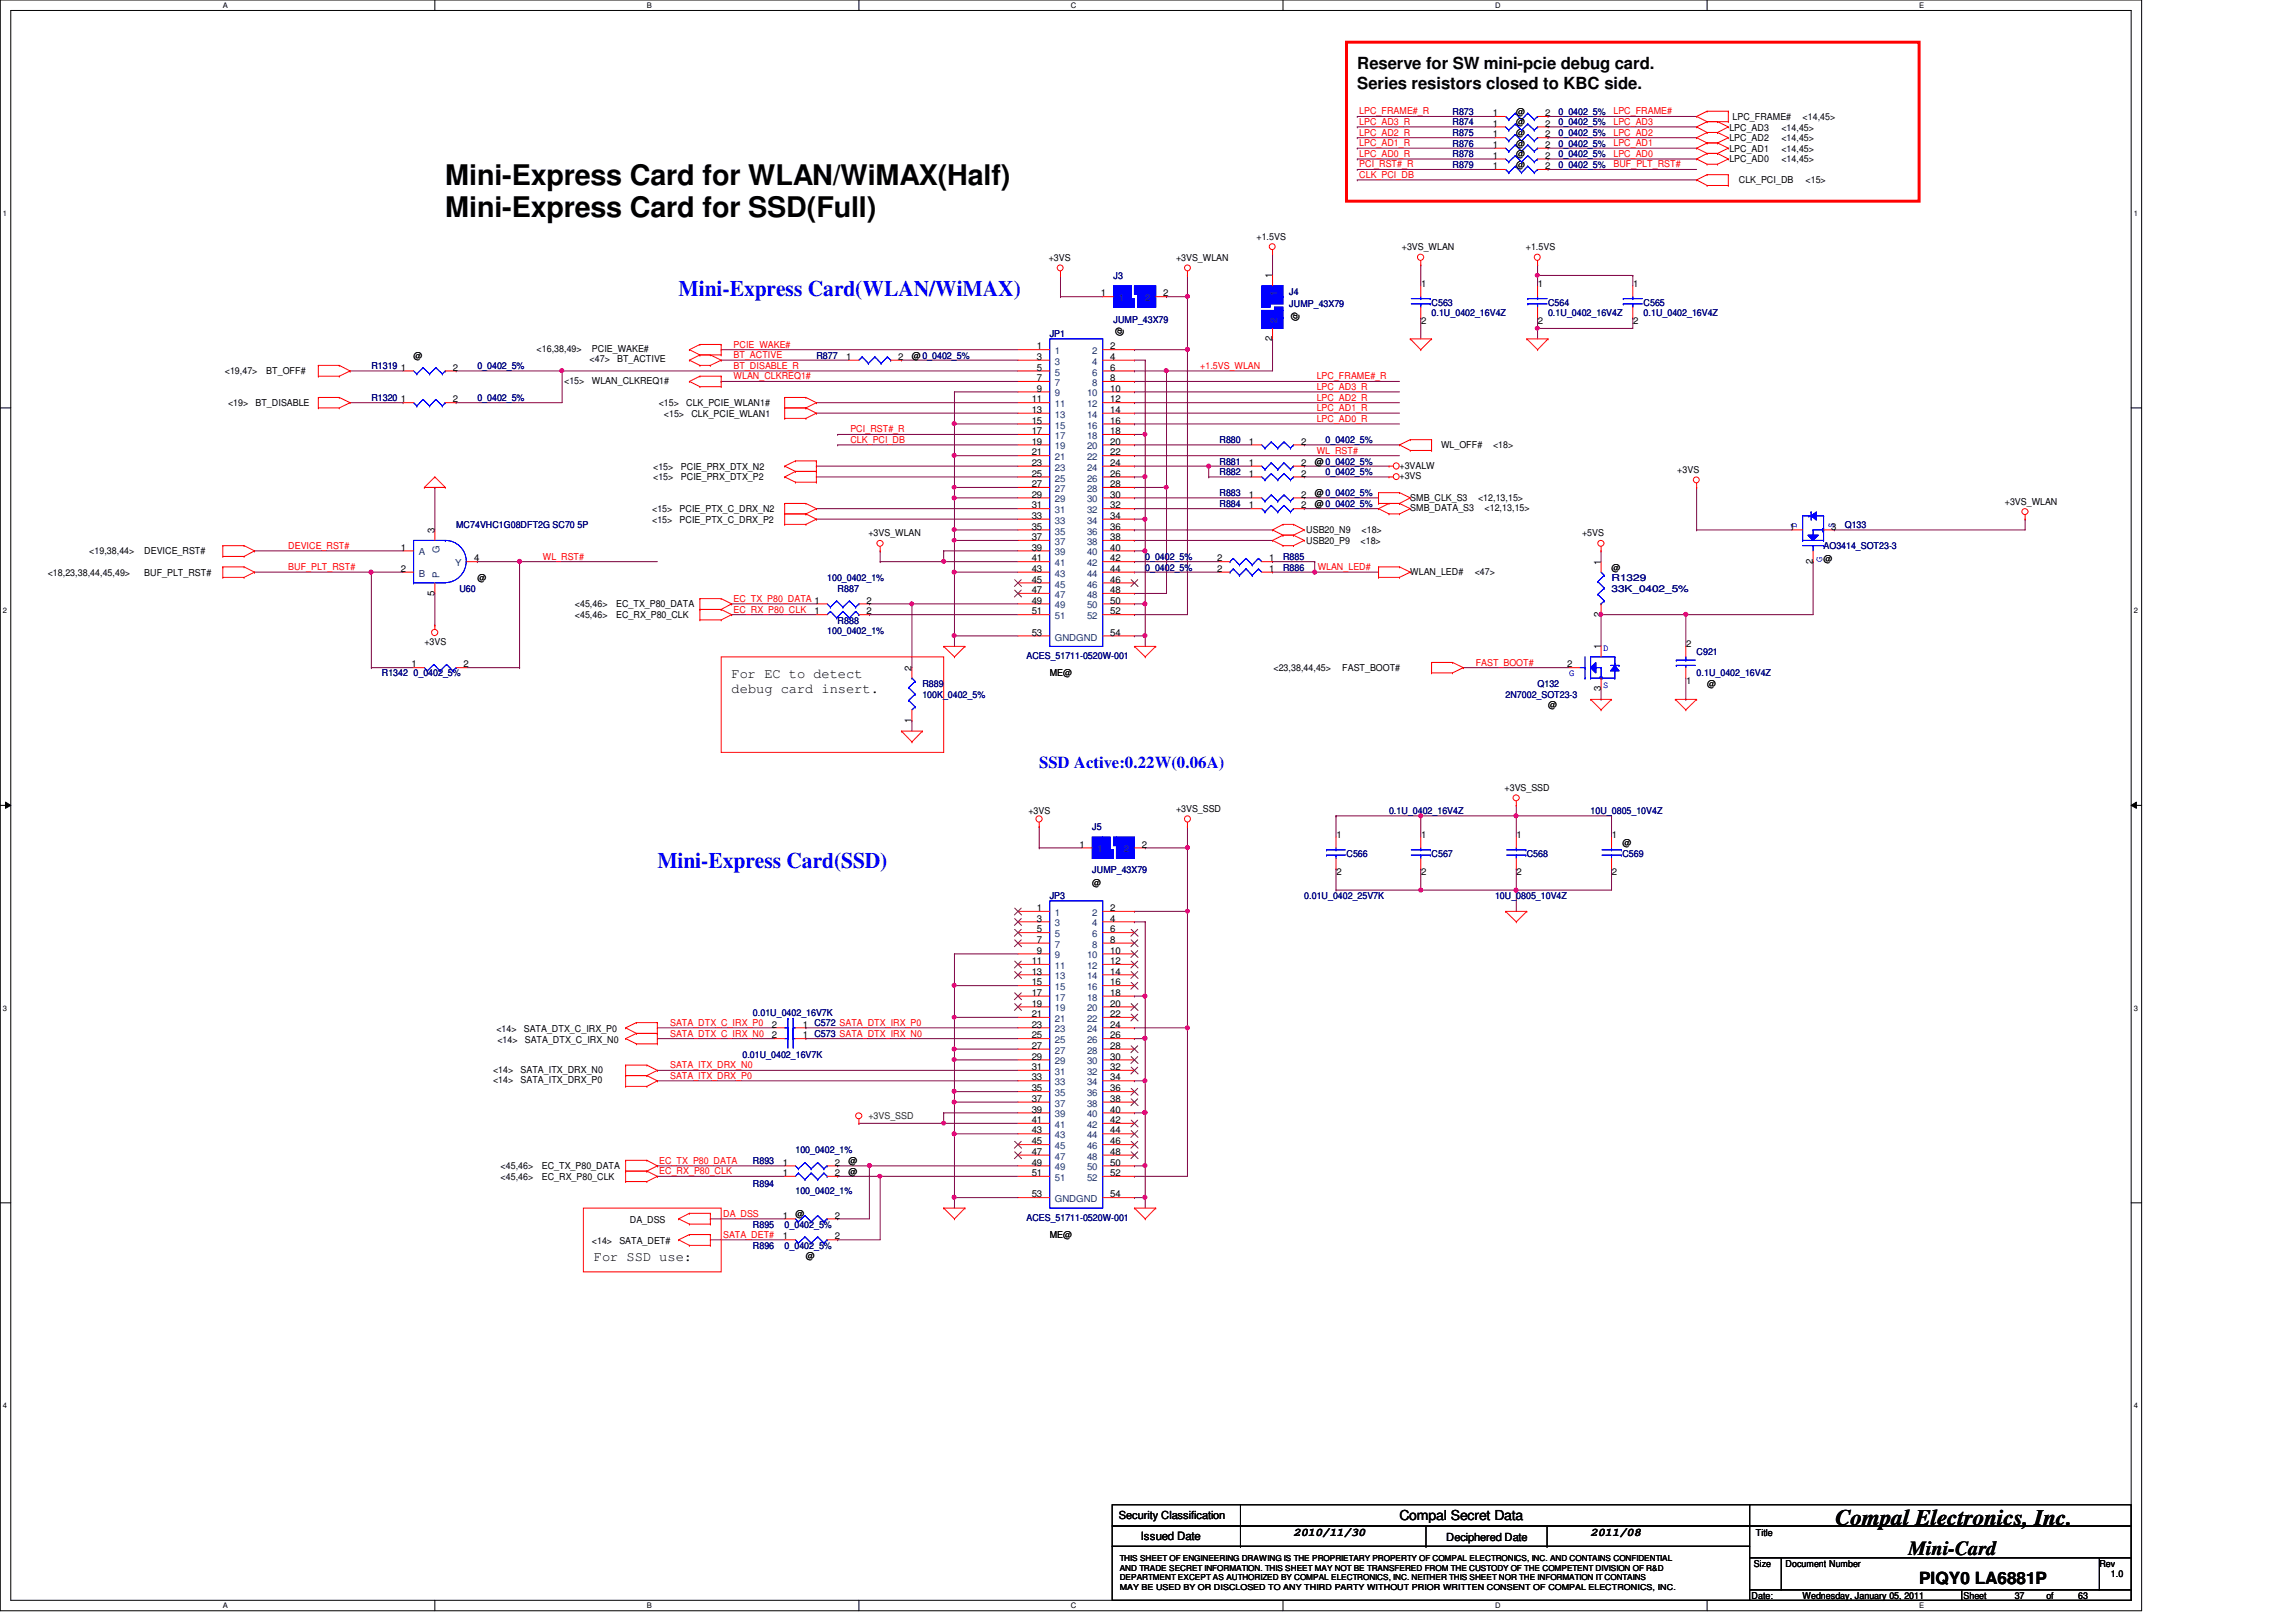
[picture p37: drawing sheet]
<svg xmlns="http://www.w3.org/2000/svg" width="297mm" height="210mm" viewBox="0 0 297 210" stroke-linecap="round" stroke-linejoin="round" font-family="sans-serif">
<defs><g id="words">
<g font-size="3.7">
<text x="57.6" y="24">Mini-Express Card for WLAN/WiMAX(Half)</text>
<text x="57.6" y="28.1">Mini-Express Card for SSD(Full)</text>
</g>
<g font-size="2.9" fill="#00f">
<text x="87.8" y="38.3">Mini-Express Card(WLAN/WiMAX)</text>
<text x="85" y="112.4">Mini-Express Card(SSD)</text>
</g>
<text font-size="2.9" x="237.4" y="197.4">Compal Electronics, Inc.</text>
<text font-size="2.6" x="246.9" y="201.2">Mini-Card</text>
<g font-size="2.2">
<text x="175.6" y="8.9">Reserve for SW mini-pcie debug card.</text>
<text x="175.6" y="11.5">Series resistors closed to KBC side.</text>
<text x="248.3" y="205">PIQY0 LA6881P</text>
</g>
<text font-size="2.2" fill="#00f" x="134.4" y="99.4">SSD Active:0.22W(0.06A)</text>
<g font-size="1.8">
<text x="94.7" y="87.8">For EC to detect</text>
<text x="94.7" y="89.7">debug card insert.</text>
<text x="76.8" y="163.2">For SSD use:</text>
<text x="181.1" y="196.8">Compal Secret Data</text>
</g>
<g font-size="1.5">
<text x="147.6" y="199.3">Issued Date</text>
<text x="167.3" y="198.7">2010/11/30</text>
<text x="205.8" y="198.7">2011/08</text>
</g>
<g font-size="1.4">
<text x="144.7" y="196.6">Security Classification</text>
<text x="187.1" y="199.4">Deciphered Date</text>
</g>
<g font-size="1.2" fill="#f00">
<text x="175.8" y="14.8">LPC_FRAME#_R</text>
<text x="175.8" y="16.2">LPC_AD3_R</text>
<text x="175.8" y="17.6">LPC_AD2_R</text>
<text x="208.7" y="14.8">LPC_FRAME#</text>
<text x="208.7" y="16.2">LPC_AD3</text>
<text x="208.7" y="17.6">LPC_AD2</text>
<text x="175.8" y="18.9">LPC_AD1_R</text>
<text x="175.8" y="20.3">LPC_AD0_R</text>
<text x="175.8" y="23">CLK_PCI_DB</text>
<text x="175.8" y="21.7">PCI_RST#_R</text>
<text x="208.7" y="18.9">LPC_AD1</text>
<text x="208.7" y="20.3">LPC_AD0</text>
<text x="208.7" y="21.7">BUF_PLT_RST#</text>
<text x="94.9" y="46.4">BT_ACTIVE</text>
<text x="94.9" y="45">PCIE_WAKE#</text>
<text x="94.9" y="47.8">BT_DISABLE_R</text>
<text x="155.3" y="47.8">+1.5VS_WLAN</text>
<text x="94.9" y="49.1">WLAN_CLKREQ1#</text>
<text x="170.3" y="49.1">LPC_FRAME#_R</text>
<text x="170.3" y="50.5">LPC_AD3_R</text>
<text x="170.3" y="51.9">LPC_AD2_R</text>
<text x="170.3" y="53.2">LPC_AD1_R</text>
<text x="110" y="56">PCI_RST#_R</text>
<text x="110" y="57.3">CLK_PCI_DB</text>
<text x="170.3" y="58.7">WL_RST#</text>
<text x="170.3" y="54.6">LPC_AD0_R</text>
<text x="37.3" y="71">DEVICE_RST#</text>
<text x="37.3" y="73.8">BUF_PLT_RST#</text>
<text x="70.2" y="72.4">WL_RST#</text>
<text x="94.9" y="77.9">EC_TX_P80_DATA 1</text>
<text x="170.5" y="73.8">WLAN_LED#</text>
<text x="94.9" y="79.3">EC_RX_P80_CLK</text>
<text x="190.9" y="86.1">FAST_BOOT#</text>
<text x="86.7" y="132.8">SATA_DTX_C_IRX_P0</text>
<text x="86.7" y="134.2">SATA_DTX_C_IRX_N0</text>
<text x="86.7" y="138.3">SATA_ITX_DRX_N0</text>
<text x="86.7" y="139.6">SATA_ITX_DRX_P0</text>
<text x="85.3" y="150.6">EC_TX_P80_DATA</text>
<text x="85.3" y="152">EC_RX_P80_CLK</text>
<text x="93.6" y="160.2">SATA_DET#</text>
<text x="93.6" y="157.5">DA_DSS</text>
</g>
<g font-size="1.2" fill="#000080">
<text x="187.9" y="17.6">R875</text>
<text x="187.9" y="14.9">R873</text>
<text x="187.9" y="16.2">R874</text>
<text x="201.6" y="17.6">0_0402_5%</text>
<text x="201.6" y="14.9">0_0402_5%</text>
<text x="201.6" y="16.2">0_0402_5%</text>
<text x="187.9" y="21.7">R879</text>
<text x="187.9" y="19">R876</text>
<text x="187.9" y="20.3">R878</text>
<text x="201.6" y="21.7">0_0402_5%</text>
<text x="201.6" y="19">0_0402_5%</text>
<text x="201.6" y="20.3">0_0402_5%</text>
<text x="144.1" y="36.1">J3</text>
<text x="144.1" y="41.7">JUMP_43X79</text>
<text x="166.8" y="38.1">J4</text>
<text x="166.8" y="39.8">JUMP_43X79</text>
<text x="185.2" y="39.5">C563</text>
<text x="185.2" y="40.9">0.1U_0402_16V4Z</text>
<text x="200.3" y="39.5">C564</text>
<text x="200.3" y="40.9">0.1U_0402_16V4Z</text>
<text x="212.6" y="39.5">C565</text>
<text x="212.6" y="40.9">0.1U_0402_16V4Z</text>
<text x="48" y="47.8">R1319</text>
<text x="61.8" y="47.8">0_0402_5%</text>
<text x="105.6" y="46.4">R877</text>
<text x="135.8" y="43.6">JP1</text>
<text x="48" y="51.9">R1320</text>
<text x="61.8" y="51.9">0_0402_5%</text>
<text x="157.8" y="57.4">R880</text>
<text x="171.5" y="57.4">0_0402_5%</text>
<text x="157.8" y="60.1">R881</text>
<text x="157.8" y="65.6">R884</text>
<text x="157.8" y="61.5">R882</text>
<text x="157.8" y="64.2">R883</text>
<text x="171.5" y="61.5">0_0402_5%</text>
<text x="59" y="68.3">MC74VHC1G08DFT2G SC70 5P</text>
<text x="235.9" y="71.1">AO3414_SOT23-3</text>
<text x="238.7" y="68.3">Q133</text>
<text x="59.4" y="76.6">U60</text>
<text x="107" y="75.2">100_0402_1%</text>
<text x="108.4" y="76.6">R887</text>
<text x="148.2" y="72.4">0_0402_5%</text>
<text x="148.2" y="73.8">0_0402_5%</text>
<text x="166" y="72.4">R885</text>
<text x="166" y="73.8">R886</text>
<text x="208.5" y="75.2">R1329</text>
<text x="208.5" y="76.6">33K_0402_5%</text>
<text x="107" y="82">100_0402_1%</text>
<text x="108.4" y="80.7">R888</text>
<text x="49.4" y="87.5">R1342 0_0402_5%</text>
<text x="119.3" y="88.9">R889</text>
<text x="132.8" y="85.3">ACES_51711-0520W-001</text>
<text x="198.9" y="88.9">Q132</text>
<text x="219.5" y="84.8">C921</text>
<text x="219.5" y="87.5">0.1U_0402_16V4Z</text>
<text x="119.3" y="90.3">100K_0402_5%</text>
<text x="194.8" y="90.3">2N7002_SOT23-3</text>
<text x="141.3" y="107.4">J5</text>
<text x="179.7" y="105.4">0.1U_0402_16V4Z</text>
<text x="205.8" y="105.4">10U_0805_10V4Z</text>
<text x="141.3" y="113">JUMP_43X79</text>
<text x="174.2" y="110.9">C566</text>
<text x="185.2" y="110.9">C567</text>
<text x="197.5" y="110.9">C568</text>
<text x="209.9" y="110.9">C569</text>
<text x="135.8" y="116.3">JP3</text>
<text x="168.7" y="116.3">0.01U_0402_25V7K</text>
<text x="193.4" y="116.3">10U_0805_10V4Z</text>
<text x="97.4" y="131.4">0.01U_0402_16V7K</text>
<text x="96.1" y="136.9">0.01U_0402_16V7K</text>
<text x="102.9" y="149.3">100_0402_1%</text>
<text x="97.4" y="153.6">R894</text>
<text x="97.4" y="150.6">R893</text>
<text x="102.9" y="154.5">100_0402_1%</text>
<text x="97.4" y="158.9">R895</text>
<text x="97.4" y="161.6">R896</text>
<text x="101.5" y="158.9">0_0402_5%</text>
<text x="101.5" y="161.6">0_0402_5%</text>
<text x="132.8" y="158">ACES_51711-0520W-001</text>
</g>
<g font-size="1.2">
<text x="193.1" y="17.8">1</text>
<text x="193.1" y="15">1</text>
<text x="193.1" y="16.4">1</text>
<text x="196.2" y="17.6">@</text>
<text x="196.2" y="14.9">@</text>
<text x="196.2" y="16.2">@</text>
<text x="199.9" y="17.8">2</text>
<text x="199.9" y="15">2</text>
<text x="199.9" y="16.4">2</text>
<text x="223.7" y="16.9">LPC_AD3</text>
<text x="224.2" y="15.5">LPC_FRAME#</text>
<text x="230.5" y="16.9">&lt;14,45&gt;</text>
<text x="233.2" y="15.5">&lt;14,45&gt;</text>
<text x="193.1" y="21.9">1</text>
<text x="193.1" y="19.1">1</text>
<text x="193.1" y="20.5">1</text>
<text x="196.2" y="21.7">@</text>
<text x="196.2" y="19">@</text>
<text x="196.2" y="20.3">@</text>
<text x="199.9" y="21.9">2</text>
<text x="199.9" y="19.1">2</text>
<text x="199.9" y="20.5">2</text>
<text x="223.7" y="18.3">LPC_AD2</text>
<text x="223.7" y="19.6">LPC_AD1</text>
<text x="223.7" y="21">LPC_AD0</text>
<text x="225" y="23.6">CLK_PCI_DB</text>
<text x="230.5" y="18.3">&lt;14,45&gt;</text>
<text x="230.5" y="19.6">&lt;14,45&gt;</text>
<text x="230.5" y="21">&lt;14,45&gt;</text>
<text x="233.6" y="23.6">&lt;15&gt;</text>
<text x="135.7" y="33.8">+3VS</text>
<text x="152.1" y="33.8">+3VS_WLAN</text>
<text x="162.6" y="31">+1.5VS</text>
<text x="181.4" y="32.4">+3VS_WLAN</text>
<text x="197.4" y="32.4">+1.5VS</text>
<text x="142.4" y="38.4">1</text>
<text x="150.5" y="38.4">2</text>
<text x="164.6" y="36" transform="rotate(-90 164.6 36)">1</text>
<text x="167.9" y="41.5" transform="rotate(-90 167.9 41.5)">@</text>
<text x="183.9" y="37.2">1</text>
<text x="183.9" y="41.9">2</text>
<text x="199" y="37.2">1</text>
<text x="199" y="41.9">2</text>
<text x="211.3" y="37.2">1</text>
<text x="211.3" y="41.9">2</text>
<text x="51.9" y="48">1</text>
<text x="53.5" y="46.4">@</text>
<text x="58.6" y="48">2</text>
<text x="69.4" y="45.6">&lt;16,38,49&gt;</text>
<text x="76.3" y="46.8">&lt;47&gt;</text>
<text x="76.6" y="45.6">PCIE_WAKE#</text>
<text x="79.8" y="46.8">BT_ACTIVE</text>
<text x="109.5" y="46.6">1</text>
<text x="116.2" y="46.6">2</text>
<text x="118" y="46.4">@0_0402_5%</text>
<text x="134.2" y="45.2">1</text>
<text x="134.2" y="46.6">3</text>
<text x="134.2" y="48">5</text>
<text x="143.6" y="45.2">2</text>
<text x="143.6" y="46.6">4</text>
<text x="143.6" y="48">6</text>
<text x="145.2" y="43.5" transform="rotate(-90 145.2 43.5)">@</text>
<text x="164.6" y="44.2" transform="rotate(-90 164.6 44.2)">2</text>
<text x="29.1" y="48.4">&lt;19,47&gt;</text>
<text x="29.5" y="52.6">&lt;19&gt;</text>
<text x="33.1" y="52.6">BT_DISABLE</text>
<text x="34.5" y="48.4">BT_OFF#</text>
<text x="51.9" y="52.1">1</text>
<text x="58.6" y="52.1">2</text>
<text x="73" y="49.7">&lt;15&gt;</text>
<text x="76.6" y="49.7">WLAN_CLKREQ1#</text>
<text x="85.2" y="52.6">&lt;15&gt;</text>
<text x="85.9" y="53.9">&lt;15&gt;</text>
<text x="88.8" y="52.6">CLK_PCIE_WLAN1#</text>
<text x="89.4" y="53.9">CLK_PCIE_WLAN1</text>
<text x="133.5" y="52.1">11</text>
<text x="133.5" y="53.4">13</text>
<text x="134.2" y="49.3">7</text>
<text x="134.2" y="50.7">9</text>
<text x="143.6" y="49.3">8</text>
<text x="143.6" y="50.7">10</text>
<text x="143.6" y="52.1">12</text>
<text x="143.6" y="53.4">14</text>
<text x="133.5" y="54.8">15</text>
<text x="133.5" y="56.2">17</text>
<text x="133.5" y="57.5">19</text>
<text x="133.5" y="58.9">21</text>
<text x="143.6" y="54.8">16</text>
<text x="143.6" y="56.2">18</text>
<text x="143.6" y="57.5">20</text>
<text x="143.6" y="58.9">22</text>
<text x="161.6" y="57.5">1</text>
<text x="168.3" y="57.5">2</text>
<text x="186.4" y="58">WL_OFF#</text>
<text x="193.2" y="58">&lt;18&gt;</text>
<text x="84.5" y="60.8">&lt;15&gt;</text>
<text x="84.5" y="62.1">&lt;15&gt;</text>
<text x="88.1" y="60.8">PCIE_PRX_DTX_N2</text>
<text x="88.1" y="62.1">PCIE_PRX_DTX_P2</text>
<text x="133.5" y="65.8">31</text>
<text x="133.5" y="60.3">23</text>
<text x="133.5" y="61.7">25</text>
<text x="133.5" y="63">27</text>
<text x="133.5" y="64.4">29</text>
<text x="143.6" y="65.8">32</text>
<text x="143.6" y="60.3">24</text>
<text x="143.6" y="61.7">26</text>
<text x="143.6" y="63">28</text>
<text x="143.6" y="64.4">30</text>
<text x="161.6" y="60.3">1</text>
<text x="161.6" y="65.8">1</text>
<text x="161.6" y="61.7">1</text>
<text x="161.6" y="64.4">1</text>
<text x="168.3" y="60.3">2</text>
<text x="168.3" y="65.8">2</text>
<text x="168.3" y="61.7">2</text>
<text x="168.3" y="64.4">2</text>
<text x="170.1" y="60.1">@ 0_0402_5%</text>
<text x="170.1" y="65.6">@ 0_0402_5%</text>
<text x="170.1" y="64.2">@ 0_0402_5%</text>
<text x="181.1" y="62">+3VS</text>
<text x="181.1" y="60.7">+3VALW</text>
<text x="182.5" y="64.8">SMB_CLK_S3</text>
<text x="191.2" y="64.8">&lt;12,13,15&gt;</text>
<text x="217" y="61.2">+3VS</text>
<text x="259.4" y="65.3">+3VS_WLAN</text>
<text x="11.6" y="71.8">&lt;19,38,44&gt;</text>
<text x="18.7" y="71.8">DEVICE_RST#</text>
<text x="51.9" y="71.2">1</text>
<text x="56.2" y="69" transform="rotate(-90 56.2 69)">3</text>
<text x="84.4" y="66.3">&lt;15&gt;</text>
<text x="84.4" y="67.6">&lt;15&gt;</text>
<text x="87.9" y="66.3">PCIE_PTX_C_DRX_N2</text>
<text x="87.9" y="67.6">PCIE_PTX_C_DRX_P2</text>
<text x="112.3" y="69.4">+3VS_WLAN</text>
<text x="133.5" y="67.1">33</text>
<text x="133.5" y="68.5">35</text>
<text x="133.5" y="69.9">37</text>
<text x="133.5" y="71.2">39</text>
<text x="143.6" y="67.1">34</text>
<text x="143.6" y="68.5">36</text>
<text x="143.6" y="69.9">38</text>
<text x="143.6" y="71.2">40</text>
<text x="169" y="69">USB20_N9</text>
<text x="169" y="70.4">USB20_P9</text>
<text x="176" y="70.4">&lt;18&gt;</text>
<text x="176.1" y="69">&lt;18&gt;</text>
<text x="182.5" y="66.1">SMB_DATA_S3</text>
<text x="192.1" y="66.1">&lt;12,13,15&gt;</text>
<text x="204.7" y="69.4">+5VS</text>
<text x="231.6" y="68.5">1</text>
<text x="236.9" y="68.5">3</text>
<text x="6.2" y="74.5">&lt;18,23,38,44,45,49&gt;</text>
<text x="18.7" y="74.5">BUF_PLT_RST#</text>
<text x="51.9" y="74">2</text>
<text x="56.2" y="77.1" transform="rotate(-90 56.2 77.1)">5</text>
<text x="61.3" y="72.6">4</text>
<text x="61.8" y="75.2">@</text>
<text x="133.5" y="72.6">41</text>
<text x="133.5" y="74">43</text>
<text x="133.5" y="75.4">45</text>
<text x="133.5" y="76.8">47</text>
<text x="143.6" y="72.6">42</text>
<text x="143.6" y="74">44</text>
<text x="143.6" y="75.4">46</text>
<text x="143.6" y="76.8">48</text>
<text x="157.5" y="72.6">2</text>
<text x="157.5" y="74">2</text>
<text x="164.2" y="72.6">1</text>
<text x="164.2" y="74">1</text>
<text x="182.5" y="74.4">WLAN_LED#</text>
<text x="190.8" y="74.4">&lt;47&gt;</text>
<text x="207.1" y="73.1" transform="rotate(-90 207.1 73.1)">1</text>
<text x="208.5" y="73.8">@</text>
<text x="234.5" y="72.9" transform="rotate(-90 234.5 72.9)">2</text>
<text x="235.9" y="72.7">@</text>
<text x="54.9" y="83.4">+3VS</text>
<text x="74.4" y="78.6">&lt;45,46&gt;</text>
<text x="74.4" y="80">&lt;45,46&gt;</text>
<text x="79.7" y="78.6">EC_TX_P80_DATA</text>
<text x="79.7" y="80">EC_RX_P80_CLK</text>
<text x="105.4" y="79.5">1</text>
<text x="112.1" y="79.5">2</text>
<text x="112.1" y="78.1">2</text>
<text x="133.5" y="78.1">49</text>
<text x="133.5" y="79.5">51</text>
<text x="133.5" y="82.3">53</text>
<text x="143.6" y="78.1">50</text>
<text x="143.6" y="79.5">52</text>
<text x="143.6" y="82.3">54</text>
<text x="207.1" y="79.8" transform="rotate(-90 207.1 79.8)">2</text>
<text x="218.1" y="83.8">2</text>
<text x="53.3" y="86.4">1</text>
<text x="60" y="86.4">2</text>
<text x="117.9" y="86.8" transform="rotate(-90 117.9 86.8)">2</text>
<text x="135.8" y="87.5">ME@</text>
<text x="164.8" y="86.9">&lt;23,38,44,45&gt;</text>
<text x="173.6" y="86.9">FAST_BOOT#</text>
<text x="202.7" y="86.4">2</text>
<text x="207.1" y="89.4" transform="rotate(-90 207.1 89.4)">3</text>
<text x="207.1" y="84" transform="rotate(-90 207.1 84)">1</text>
<text x="218.1" y="88.5">1</text>
<text x="220.8" y="88.9">@</text>
<text x="117.9" y="93.5" transform="rotate(-90 117.9 93.5)">1</text>
<text x="200.3" y="91.7">@</text>
<text x="133.1" y="105.4">+3VS</text>
<text x="152.1" y="105.1">+3VS_SSD</text>
<text x="194.6" y="102.4">+3VS_SSD</text>
<text x="139.7" y="109.7">1</text>
<text x="147.7" y="109.7">2</text>
<text x="172.9" y="108.5">1</text>
<text x="172.9" y="113.2">2</text>
<text x="183.9" y="108.5">1</text>
<text x="183.9" y="113.2">2</text>
<text x="196.2" y="108.5">1</text>
<text x="196.2" y="113.2">2</text>
<text x="208.5" y="108.5">1</text>
<text x="208.5" y="113.2">2</text>
<text x="209.9" y="109.5">@</text>
<text x="134.2" y="117.9">1</text>
<text x="134.2" y="119.3">3</text>
<text x="141.3" y="114.7">@</text>
<text x="143.6" y="117.9">2</text>
<text x="143.6" y="119.3">4</text>
<text x="133.5" y="124.8">11</text>
<text x="134.2" y="120.6">5</text>
<text x="134.2" y="122">7</text>
<text x="134.2" y="123.4">9</text>
<text x="143.6" y="120.6">6</text>
<text x="143.6" y="122">8</text>
<text x="143.6" y="123.4">10</text>
<text x="143.6" y="124.8">12</text>
<text x="133.5" y="126.1">13</text>
<text x="133.5" y="127.5">15</text>
<text x="133.5" y="128.9">17</text>
<text x="133.5" y="130.3">19</text>
<text x="133.5" y="131.6">21</text>
<text x="143.6" y="126.1">14</text>
<text x="143.6" y="127.5">16</text>
<text x="143.6" y="128.9">18</text>
<text x="143.6" y="130.3">20</text>
<text x="143.6" y="131.6">22</text>
<text x="64.2" y="133.6">&lt;14&gt;</text>
<text x="64.3" y="135">&lt;14&gt;</text>
<text x="67.8" y="133.6">SATA_DTX_C_IRX_P0</text>
<text x="67.9" y="135">SATA_DTX_C_IRX_N0</text>
<text x="99.9" y="134.4">2</text>
<text x="99.9" y="133">2</text>
<text x="103.9" y="134.4">1 C573 SATA_DTX_IRX_N0</text>
<text x="103.9" y="133">1 C572 SATA_DTX_IRX_P0</text>
<text x="133.5" y="133">23</text>
<text x="133.5" y="134.4">25</text>
<text x="133.5" y="135.7">27</text>
<text x="133.5" y="137.1">29</text>
<text x="143.6" y="133">24</text>
<text x="143.6" y="134.4">26</text>
<text x="143.6" y="135.7">28</text>
<text x="143.6" y="137.1">30</text>
<text x="63.8" y="140.2">&lt;14&gt;</text>
<text x="63.8" y="138.9">&lt;14&gt;</text>
<text x="67.3" y="140.2">SATA_ITX_DRX_P0</text>
<text x="67.3" y="138.9">SATA_ITX_DRX_N0</text>
<text x="133.5" y="138.5">31</text>
<text x="133.5" y="139.8">33</text>
<text x="133.5" y="141.2">35</text>
<text x="133.5" y="142.6">37</text>
<text x="133.5" y="144">39</text>
<text x="143.6" y="138.5">32</text>
<text x="143.6" y="139.8">34</text>
<text x="143.6" y="141.2">36</text>
<text x="143.6" y="142.6">38</text>
<text x="143.6" y="144">40</text>
<text x="133.5" y="145.3">41</text>
<text x="133.5" y="146.7">43</text>
<text x="133.5" y="148.1">45</text>
<text x="133.5" y="149.4">47</text>
<text x="143.6" y="145.3">42</text>
<text x="143.6" y="146.7">44</text>
<text x="143.6" y="148.1">46</text>
<text x="143.6" y="149.4">48</text>
<text x="64.8" y="151.3">&lt;45,46&gt;</text>
<text x="64.8" y="152.7">&lt;45,46&gt;</text>
<text x="70.1" y="151.3">EC_TX_P80_DATA</text>
<text x="70.1" y="152.7">EC_RX_P80_CLK</text>
<text x="101.3" y="152.2">1</text>
<text x="101.3" y="150.8">1</text>
<text x="108" y="152.2">2</text>
<text x="108" y="150.8">2</text>
<text x="109.8" y="152">@</text>
<text x="109.8" y="150.6">@</text>
<text x="133.5" y="150.8">49</text>
<text x="133.5" y="152.2">51</text>
<text x="133.5" y="154.9">53</text>
<text x="143.6" y="150.8">50</text>
<text x="143.6" y="152.2">52</text>
<text x="143.6" y="154.9">54</text>
<text x="76.6" y="161">&lt;14&gt;</text>
<text x="80.1" y="161">SATA_DET#</text>
<text x="81.5" y="158.3">DA_DSS</text>
<text x="101.3" y="157.7">1</text>
<text x="101.3" y="160.4">1</text>
<text x="102.9" y="157.5">@</text>
<text x="108" y="157.7">2</text>
<text x="108" y="160.4">2</text>
<text x="135.8" y="160.2">ME@</text>
<text x="104.3" y="163">@</text>
<text x="226.9" y="202.7">Size</text>
<text x="227.2" y="198.8">Title</text>
<text x="231" y="202.7">Document Number</text>
<text x="271.6" y="202.7">Rev</text>
<text x="226.6" y="206.9">Date:</text>
<text x="233.2" y="206.9">Wednesday, January 05, 2011</text>
<text x="254" y="206.9">Sheet</text>
<text x="260.6" y="206.9">37</text>
<text x="264.7" y="206.9">of</text>
<text x="268.9" y="206.9">63</text>
<text x="273.1" y="204.1">1.0</text>
</g>
<g font-size="1.2" fill="#004080">
<text x="144.7" y="39">1</text>
<text x="148.2" y="39">2</text>
<text x="165.2" y="41.8" transform="rotate(-90 165.2 41.8)">2</text>
<text x="165.2" y="38.4" transform="rotate(-90 165.2 38.4)">1</text>
<text x="136.5" y="45.8">1</text>
<text x="136.5" y="47.2">3</text>
<text x="141.3" y="45.8">2</text>
<text x="141.3" y="47.2">4</text>
<text x="136.5" y="48.6">5</text>
<text x="136.5" y="50">7</text>
<text x="136.5" y="51.3">9</text>
<text x="136.5" y="52.7">11</text>
<text x="140.6" y="51.3">10</text>
<text x="140.6" y="52.7">12</text>
<text x="141.3" y="48.6">6</text>
<text x="141.3" y="50">8</text>
<text x="136.5" y="54.1">13</text>
<text x="136.5" y="55.5">15</text>
<text x="136.5" y="56.8">17</text>
<text x="136.5" y="58.2">19</text>
<text x="136.5" y="59.6">21</text>
<text x="140.6" y="54.1">14</text>
<text x="140.6" y="55.5">16</text>
<text x="140.6" y="56.8">18</text>
<text x="140.6" y="58.2">20</text>
<text x="140.6" y="59.6">22</text>
<text x="136.5" y="60.9">23</text>
<text x="136.5" y="62.3">25</text>
<text x="136.5" y="63.7">27</text>
<text x="136.5" y="65">29</text>
<text x="140.6" y="60.9">24</text>
<text x="140.6" y="62.3">26</text>
<text x="140.6" y="63.7">28</text>
<text x="140.6" y="65">30</text>
<text x="54.2" y="71.9">A</text>
<text x="56.9" y="71.6" transform="rotate(-90 56.9 71.6)">G</text>
<text x="136.5" y="66.4">31</text>
<text x="136.5" y="67.8">33</text>
<text x="136.5" y="69.2">35</text>
<text x="136.5" y="70.5">37</text>
<text x="136.5" y="71.9">39</text>
<text x="140.6" y="66.4">32</text>
<text x="140.6" y="67.8">34</text>
<text x="140.6" y="69.2">36</text>
<text x="140.6" y="70.5">38</text>
<text x="140.6" y="71.9">40</text>
<text x="54.2" y="74.6">B</text>
<text x="56.9" y="74.8" transform="rotate(-90 56.9 74.8)">P</text>
<text x="58.9" y="73.3">Y</text>
<text x="136.5" y="73.3">41</text>
<text x="136.5" y="74.6">43</text>
<text x="136.5" y="76">45</text>
<text x="136.5" y="77.4">47</text>
<text x="140.6" y="73.3">42</text>
<text x="140.6" y="74.6">44</text>
<text x="140.6" y="76">46</text>
<text x="140.6" y="77.4">48</text>
<text x="136.5" y="78.7">49</text>
<text x="136.5" y="80.1">51</text>
<text x="136.5" y="82.9">GNDGND</text>
<text x="140.6" y="78.7">50</text>
<text x="140.6" y="80.1">52</text>
<text x="142" y="110.3">1</text>
<text x="145.4" y="110.3">2</text>
<text x="136.5" y="118.5">1</text>
<text x="136.5" y="119.9">3</text>
<text x="141.3" y="118.5">2</text>
<text x="141.3" y="119.9">4</text>
<text x="136.5" y="121.3">5</text>
<text x="136.5" y="122.6">7</text>
<text x="136.5" y="124">9</text>
<text x="136.5" y="125.4">11</text>
<text x="140.6" y="124">10</text>
<text x="140.6" y="125.4">12</text>
<text x="141.3" y="121.3">6</text>
<text x="141.3" y="122.6">8</text>
<text x="136.5" y="126.7">13</text>
<text x="136.5" y="128.1">15</text>
<text x="136.5" y="129.5">17</text>
<text x="136.5" y="130.9">19</text>
<text x="140.6" y="126.7">14</text>
<text x="140.6" y="128.1">16</text>
<text x="140.6" y="129.5">18</text>
<text x="140.6" y="130.9">20</text>
<text x="136.5" y="132.2">21</text>
<text x="136.5" y="133.6">23</text>
<text x="136.5" y="135">25</text>
<text x="136.5" y="136.4">27</text>
<text x="136.5" y="137.8">29</text>
<text x="140.6" y="132.2">22</text>
<text x="140.6" y="133.6">24</text>
<text x="140.6" y="135">26</text>
<text x="140.6" y="136.4">28</text>
<text x="140.6" y="137.8">30</text>
<text x="136.5" y="139.1">31</text>
<text x="136.5" y="140.5">33</text>
<text x="136.5" y="141.9">35</text>
<text x="136.5" y="143.2">37</text>
<text x="140.6" y="139.1">32</text>
<text x="140.6" y="140.5">34</text>
<text x="140.6" y="141.9">36</text>
<text x="140.6" y="143.2">38</text>
<text x="136.5" y="144.6">39</text>
<text x="136.5" y="146">41</text>
<text x="136.5" y="147.3">43</text>
<text x="136.5" y="148.7">45</text>
<text x="140.6" y="144.6">40</text>
<text x="140.6" y="146">42</text>
<text x="140.6" y="147.3">44</text>
<text x="140.6" y="148.7">46</text>
<text x="136.5" y="150.1">47</text>
<text x="136.5" y="151.5">49</text>
<text x="136.5" y="152.8">51</text>
<text x="136.5" y="155.6">GNDGND</text>
<text x="140.6" y="150.1">48</text>
<text x="140.6" y="151.5">50</text>
<text x="140.6" y="152.8">52</text>
</g>
<g font-size="1.2" fill="#00f">
<text x="232.4" y="68.3" transform="rotate(-90 232.4 68.3)">D</text>
<text x="237.3" y="68.3" transform="rotate(-90 237.3 68.3)">S</text>
<text x="235.8" y="72.7" transform="rotate(-90 235.8 72.7)">G</text>
<text x="203" y="87.5">G</text>
<text x="207.4" y="84.2">D</text>
<text x="207.4" y="89.1">S</text>
</g>
<text font-size="1.2" fill="#008000" x="112.3" y="144.9">+3VS_SSD</text>
<g font-size="1.1">
<text x="144.9" y="202">THIS SHEET OF ENGINEERING DRAWING IS THE PROPRIETARY PROPERTY OF COMPAL ELECTRONICS, INC. AND CONTAINS CONFIDENTIAL</text>
<text x="144.9" y="203.2">AND TRADE SECRET INFORMATION. THIS SHEET MAY NOT BE TRANSFERED FROM THE CUSTODY OF THE COMPETENT DIVISION OF R&amp;D</text>
<text x="144.9" y="205.7">MAY BE USED BY OR DISCLOSED TO ANY THIRD PARTY WITHOUT PRIOR WRITTEN CONSENT OF COMPAL ELECTRONICS, INC.</text>
<text x="144.9" y="204.5">DEPARTMENT EXCEPT AS AUTHORIZED BY COMPAL ELECTRONICS, INC. NEITHER THIS SHEET NOR THE INFORMATION IT CONTAINS</text>
</g>
<g font-size="1">
<text x="28.8" y="1">A</text>
<text x="83.7" y="1">B</text>
<text x="138.6" y="1">C</text>
<text x="193.4" y="1">D</text>
<text x="248.3" y="1">E</text>
<text x=".4" y="27.9">1</text>
<text x="276.1" y="27.9">1</text>
<text x=".4" y="79.4">2</text>
<text x="276.1" y="79.4">2</text>
<text x=".4" y="130.8">3</text>
<text x="276.1" y="130.8">3</text>
<text x=".4" y="182.2">4</text>
<text x="276.1" y="182.2">4</text>
<text x="28.8" y="208.1">A</text>
<text x="83.7" y="208.1">B</text>
<text x="138.6" y="208.1">C</text>
<text x="193.4" y="208.1">D</text>
<text x="248.3" y="208.1">E</text>
</g>
</g></defs>
<path d="M0 0h277.1v208.4h-277.1zM1.4 1.4h274.3v205.7h-274.3z" fill="none" stroke="#000" stroke-width=".13"/>
<g fill="#fff">
<path d="M28.8 .1h.7v1.1h-.7z"/>
<path d="M28.8 207.2h.7v1.1h-.7z"/>
</g>
<path d="M56.3 0v1.4M56.3 207.1v1.3" fill="none" stroke="#000" stroke-width=".13"/>
<g fill="#fff">
<path d="M83.7 .1h.6v1.1h-.6z"/>
<path d="M83.7 207.2h.6v1.1h-.6z"/>
</g>
<path d="M111.1 0v1.4M111.1 207.1v1.3" fill="none" stroke="#000" stroke-width=".13"/>
<g fill="#fff">
<path d="M138.6 .1h.7v1.1h-.7z"/>
<path d="M138.6 207.2h.7v1.1h-.7z"/>
</g>
<path d="M166 0v1.4M166 207.1v1.3" fill="none" stroke="#000" stroke-width=".13"/>
<g fill="#fff">
<path d="M193.4 .1h.7v1.1h-.7z"/>
<path d="M193.4 207.2h.7v1.1h-.7z"/>
</g>
<path d="M220.8 0v1.4M220.8 207.1v1.3" fill="none" stroke="#000" stroke-width=".13"/>
<g fill="#fff">
<path d="M248.3 .1h.6v1.1h-.6z"/>
<path d="M248.3 207.2h.6v1.1h-.6z"/>
<path d="M.4 27.1h.5v1.1h-.5z"/>
<path d="M276.1 27.1h.5v1.1h-.5z"/>
<path d="M.4 78.5h.5v1.1h-.5z"/>
<path d="M276.1 78.5h.5v1.1h-.5z"/>
</g>
<path d="M0 52.8h1.4M275.7 52.8h1.4" fill="none" stroke="#000" stroke-width=".13"/>
<g fill="#fff">
<path d="M.4 129.9h.5v1.1h-.5z"/>
<path d="M276.1 129.9h.5v1.1h-.5z"/>
</g>
<path d="M0 104.2h1.4M.7 103.8l.7 .4-.7 .4zM275.7 104.2l.7-.4v.8zM275.7 104.2h1.4" fill="none" stroke="#000" stroke-width=".13"/>
<path d="M.7 103.8l.7 .4-.7 .4zM275.7 104.2l.7-.4v.8z" fill="#000"/>
<g fill="#fff">
<path d="M.4 181.4h.5v1.1h-.5z"/>
<path d="M276.1 181.4h.5v1.1h-.5z"/>
</g>
<path d="M0 155.7h1.4M275.7 155.7h1.4" fill="none" stroke="#000" stroke-width=".13"/>
<g fill="none" stroke="#800040" stroke-width=".13">
<path d="M93.3 49.4h.1M93.3 46.6h.1M93.3 45.3h.1M93.3 49.4h38.4M93.3 46.6h16.5M93.3 45.3h38.4M116.6 46.6h.1M116.6 46.6h15.1M150.9 48h.1M153.6 45.3h.1M153.6 45.3v34.2M164.6 43.9h.1"/>
<path d="M164.6 43.9v4.1h-13.7"/>
</g>
<circle cx="153.6" cy="45.2" r=".26" fill="#f0f"/>
<circle cx="153.6" cy="45.2" r=".26" fill="none" stroke="#f0f" stroke-width=".13"/>
<path d="M156.4 60.3h.1M156.4 60.3h5.5M168.7 60.3h.1M168.7 60.3h11" fill="none" stroke="#800040" stroke-width=".13"/>
<circle cx="156.4" cy="60.3" r=".26" fill="#f0f"/>
<circle cx="156.4" cy="60.3" r=".26" fill="none" stroke="#f0f" stroke-width=".13"/>
<path d="M146.8 59h.1M146.8 59h34.3M150.9 48h.1M150.9 48v15.1h-4.1M146.8 64.4h.1M146.8 68.6h.1M146.8 69.9h.1M146.8 63.1h.1M146.8 64.4h15.1M146.8 68.6h17.8M146.8 69.9h17.8" fill="none" stroke="#800040" stroke-width=".13"/>
<circle cx="150.9" cy="63" r=".25" fill="#f0f"/>
<circle cx="150.9" cy="63" r=".25" fill="none" stroke="#f0f" stroke-width=".13"/>
<path d="M146.8 48h.1M146.8 48h4.1" fill="none" stroke="#800040" stroke-width=".13"/>
<circle cx="150.9" cy="48" r=".26" fill="#f0f"/>
<circle cx="150.9" cy="48" r=".26" fill="none" stroke="#f0f" stroke-width=".13"/>
<g fill="none" stroke="#800040" stroke-width=".13">
<path d="M146.8 57.6h.1M146.8 57.6h15.1M168.7 57.6h.1M168.7 57.6h12.4M94.7 78.1h.1M94.7 79.5h.1M94.7 78.1h10.9M94.7 79.5h10.9M118 78.1h.1M118 78.1h13.7M146.8 76.8h.1M146.8 65.8h.1"/>
<path d="M146.8 60.3h.1M146.8 65.8h15.1M146.8 60.3h9.6M150.9 63.1h.1M150.9 63.1v13.7h-4.1M156.4 61.7h.1M156.4 60.3h.1M156.4 61.7h5.5M156.4 60.3v1.4M168.7 61.7h.1M168.7 65.8h.1M168.7 64.4h.1"/>
<path d="M168.7 61.7h11M168.7 65.8h9.6M168.7 64.4h9.6"/>
</g>
<path d="M117.8 78l.1-.1 .3 .1-.1 .3-.2 .1-.1-.1z" fill-rule="evenodd" fill="#f0f"/>
<path d="M117.8 78l.1-.1 .3 .1-.1 .3-.2 .1-.1-.1z" fill="none" stroke="#f0f" stroke-width=".13"/>
<path d="M112.5 79.5h.1M112.5 79.5h19.2M170.1 74h.1M170.1 74h8.2" fill="none" stroke="#800040" stroke-width=".13"/>
<circle cx="170.1" cy="74" r=".26" fill="#f0f"/>
<circle cx="170.1" cy="74" r=".26" fill="none" stroke="#f0f" stroke-width=".13"/>
<g fill="none" stroke="#800040" stroke-width=".13">
<path d="M183.8 34.3h.1M183.8 34.3v2.7M183.8 41.1h.1M183.8 41.1v2.8M105.6 65.8h.1M105.6 67.2h.1M105.6 60.3h.1M105.6 61.7h.1M105.6 65.8h26.1M105.6 67.2h26.1M105.6 60.3h26.1M105.6 61.7h26.1"/>
<path d="M146.8 74h.1M146.8 72.7h.1M146.8 61.7h.1M146.8 74h11M146.8 72.7h11M146.8 61.7h1.4M164.6 72.7h.1M164.6 74h.1M164.6 72.7h5.5M170.1 72.7h.1M170.1 72.7v1.3h-5.5"/>
</g>
<circle cx="148.1" cy="61.7" r=".26" fill="#f0f"/>
<circle cx="148.1" cy="61.7" r=".26" fill="none" stroke="#f0f" stroke-width=".13"/>
<path d="M123.5 74h.1M123.5 74v8.3" fill="none" stroke="#800040" stroke-width=".13"/>
<circle cx="123.4" cy="74" r=".26" fill="#f0f"/>
<circle cx="123.4" cy="74" r=".26" fill="none" stroke="#f0f" stroke-width=".13"/>
<path d="M148.2 46.6h.1M148.2 46.6v9.6M153.6 109.7h.1M153.6 109.7v8.2" fill="none" stroke="#800040" stroke-width=".13"/>
<circle cx="153.6" cy="109.7" r=".26" fill="#f0f"/>
<circle cx="153.6" cy="109.7" r=".26" fill="none" stroke="#f0f" stroke-width=".13"/>
<path d="M123.5 131.7h.1M123.5 131.7v4.1" fill="none" stroke="#800040" stroke-width=".13"/>
<circle cx="123.4" cy="131.6" r=".25" fill="#f0f"/>
<circle cx="123.4" cy="131.6" r=".25" fill="none" stroke="#f0f" stroke-width=".13"/>
<path d="M146.8 134.4h.1M146.8 134.4h1.4" fill="none" stroke="#800040" stroke-width=".13"/>
<circle cx="148.1" cy="134.4" r=".26" fill="#f0f"/>
<circle cx="148.1" cy="134.4" r=".26" fill="none" stroke="#f0f" stroke-width=".13"/>
<path d="M153.6 133h.1M153.6 133v19.2" fill="none" stroke="#800040" stroke-width=".13"/>
<circle cx="153.6" cy="133" r=".26" fill="#f0f"/>
<circle cx="153.6" cy="133" r=".26" fill="none" stroke="#f0f" stroke-width=".13"/>
<path d="M146.8 119.3h.1M146.8 119.3h1.4M111.1 145.4h.1M111.1 145.4h11M146.8 152.2h.1M146.8 152.2h6.8" fill="none" stroke="#800040" stroke-width=".13"/>
<circle cx="122.1" cy="145.3" r=".25" fill="#f0f"/>
<circle cx="122.1" cy="145.3" r=".25" fill="none" stroke="#f0f" stroke-width=".13"/>
<g fill="none" stroke="#800040" stroke-width=".13">
<path d="M175.6 15.1h.1M175.6 16.4h.1M175.6 17.8h.1M175.6 19.2h.1M175.6 15.1h17.8M175.6 16.4h17.8M175.6 17.8h17.8M175.6 19.2h17.8M200.3 15.1h.1M200.3 16.4h.1M200.3 17.8h.1M200.3 19.2h.1"/>
<path d="M200.3 15.1h19.2M200.3 16.4h19.2M200.3 17.8h19.2M200.3 19.2h19.2M164.6 32.9h.1M164.6 32.9v2.7M175.6 20.6h.1M175.6 23.3h.1M175.6 21.9h.1M175.6 20.6h17.8M175.6 21.9h17.8M175.6 23.3h43.9"/>
<path d="M200.3 20.6h.1M200.3 21.9h.1M200.3 20.6h19.2M200.3 21.9h19.2M108.4 56.2h.1M108.4 57.6h.1M108.4 56.2h23.3M108.4 57.6h23.3M146.8 49.4h.1M146.8 50.7h.1M146.8 52.1h.1M146.8 53.5h.1"/>
<path d="M146.8 54.9h.1M146.8 49.4h34.3M146.8 50.7h34.3M146.8 52.1h34.3M146.8 53.5h34.3M146.8 54.9h34.3M112.5 78.1h.1M112.5 78.1h5.5M118 78.1h.1M118 78.1v8.3M122.1 72.7h.1M122.1 72.7h9.6"/>
<path d="M118 93.3h.1M118 93.3v1.3M196.2 105.6h.1M196.2 105.6h12.3M146.8 133h.1M146.8 133h6.8M85 150.9h.1M85 152.2h.1M85 150.9h16.5M85 152.2h16.5M113.9 152.2h.1M113.9 152.2h17.8"/>
<path d="M122.1 144h.1M122.1 144h9.6"/>
</g>
<circle cx="196.1" cy="105.6" r=".26" fill="#f0f"/>
<circle cx="196.1" cy="105.6" r=".26" fill="none" stroke="#f0f" stroke-width=".13"/>
<path d="M148.2 67.2h.1M148.2 67.2v4.1" fill="none" stroke="#800040" stroke-width=".13"/>
<circle cx="148.1" cy="71.3" r=".26" fill="#f0f"/>
<circle cx="148.1" cy="71.3" r=".26" fill="none" stroke="#f0f" stroke-width=".13"/>
<circle cx="148.1" cy="67.2" r=".26" fill="#f0f"/>
<circle cx="148.1" cy="67.2" r=".26" fill="none" stroke="#f0f" stroke-width=".13"/>
<path d="M123.5 155h.1M123.5 155v1.3" fill="none" stroke="#800040" stroke-width=".13"/>
<circle cx="123.4" cy="154.9" r=".26" fill="#f0f"/>
<circle cx="123.4" cy="154.9" r=".26" fill="none" stroke="#f0f" stroke-width=".13"/>
<path d="M113.9 72.7h.1M122.1 71.3h.1M122.1 71.3v1.4h-8.2M122.1 144h.1M122.1 144v1.4" fill="none" stroke="#800040" stroke-width=".13"/>
<circle cx="122.1" cy="72.6" r=".26" fill="#f0f"/>
<circle cx="122.1" cy="72.6" r=".26" fill="none" stroke="#f0f" stroke-width=".13"/>
<path d="M123.5 64.4h.1M123.5 64.4v4.2M196.2 104.2h.1M196.2 104.2v1.4M208.5 105.6h.1M208.5 105.6v2.7M123.5 141.3h.1M123.5 141.3h8.2M148.2 150.9h.1M148.2 150.9v4.1" fill="none" stroke="#800040" stroke-width=".13"/>
<circle cx="123.4" cy="68.5" r=".26" fill="#f0f"/>
<circle cx="123.4" cy="68.5" r=".26" fill="none" stroke="#f0f" stroke-width=".13"/>
<circle cx="123.4" cy="64.4" r=".26" fill="#f0f"/>
<circle cx="123.4" cy="64.4" r=".26" fill="none" stroke="#f0f" stroke-width=".13"/>
<path d="M123.5 59h.1M123.5 59v4.1M146.8 45.3h.1M146.8 45.3h6.8M146.8 79.5h.1M146.8 79.5h6.8M148.2 78.1h.1M148.2 78.1v4.2M196.2 105.6h.1M196.2 105.6v2.7M208.5 112.4h.1M208.5 112.4v2.8" fill="none" stroke="#800040" stroke-width=".13"/>
<circle cx="123.4" cy="58.9" r=".26" fill="#f0f"/>
<circle cx="123.4" cy="58.9" r=".26" fill="none" stroke="#f0f" stroke-width=".13"/>
<g fill="none" stroke="#800040" stroke-width=".13">
<path d="M123.5 54.9h.1M123.5 54.9h8.2M113.9 71.3h.1M113.9 71.3v1.4M122.1 71.3h.1M122.1 71.3h9.6M146.8 117.9h.1M146.8 117.9h6.8M123.5 131.7h.1M123.5 135.8h.1M123.5 131.7h8.2M123.5 135.8v1.4"/>
<path d="M122.1 145.4h.1M122.1 145.4h9.6M123.5 142.6h.1M123.5 142.6h8.2M146.8 144h.1M146.8 144h1.4"/>
</g>
<circle cx="123.4" cy="135.8" r=".26" fill="#f0f"/>
<circle cx="123.4" cy="135.8" r=".26" fill="none" stroke="#f0f" stroke-width=".13"/>
<g fill="none" stroke="#800040" stroke-width=".13">
<path d="M105.6 53.5h.1M105.6 52.1h.1M105.6 53.5h26.1M105.6 52.1h26.1M134.4 107h.1M134.4 109.7h.1M134.4 109.7h5.5M134.4 107v2.7M148.2 109.7h.1M153.6 107h.1M153.6 107v2.7h-5.4M172.8 105.6h.1"/>
<path d="M172.8 105.6v2.7M183.8 105.6h.1M183.8 105.6h12.4M146.8 139.9h.1M146.8 139.9h1.4"/>
</g>
<circle cx="183.8" cy="105.6" r=".26" fill="#f0f"/>
<circle cx="183.8" cy="105.6" r=".26" fill="none" stroke="#f0f" stroke-width=".13"/>
<path d="M172.8 112.4h.1M172.8 112.4v2.8M183.8 115.2h.1M183.8 115.2h12.4" fill="none" stroke="#800040" stroke-width=".13"/>
<circle cx="183.8" cy="115.2" r=".26" fill="#f0f"/>
<circle cx="183.8" cy="115.2" r=".26" fill="none" stroke="#f0f" stroke-width=".13"/>
<path d="M137.2 38.4h.1M137.2 35.6h.1M137.2 38.4h5.5M137.2 35.6v2.8M150.9 38.4h.1M150.9 38.4h2.7M153.6 38.4h.1M153.6 38.4v6.9M172.8 105.6h.1M172.8 105.6h11M183.8 105.6h.1M183.8 105.6v2.7" fill="none" stroke="#800040" stroke-width=".13"/>
<circle cx="153.6" cy="45.2" r=".26" fill="#f0f"/>
<circle cx="153.6" cy="45.2" r=".26" fill="none" stroke="#f0f" stroke-width=".13"/>
<circle cx="153.6" cy="38.4" r=".26" fill="#f0f"/>
<circle cx="153.6" cy="38.4" r=".26" fill="none" stroke="#f0f" stroke-width=".13"/>
<path d="M198.9 34.3h.1M198.9 35.6h.1M198.9 34.3v2.7M198.9 35.6h12.3" fill="none" stroke="#800040" stroke-width=".13"/>
<circle cx="198.9" cy="35.6" r=".25" fill="#f0f"/>
<circle cx="198.9" cy="35.6" r=".25" fill="none" stroke="#f0f" stroke-width=".13"/>
<path d="M211.2 35.6h.1M211.2 35.6v1.4M198.9 42.5h.1M198.9 42.5h12.3" fill="none" stroke="#800040" stroke-width=".13"/>
<circle cx="198.9" cy="42.5" r=".25" fill="#f0f"/>
<circle cx="198.9" cy="42.5" r=".25" fill="none" stroke="#f0f" stroke-width=".13"/>
<path d="M148.2 119.3h.1M148.2 119.3v9.6M123.5 127.6h.1M123.5 127.6v4.1" fill="none" stroke="#800040" stroke-width=".13"/>
<circle cx="123.4" cy="127.5" r=".26" fill="#f0f"/>
<circle cx="123.4" cy="127.5" r=".26" fill="none" stroke="#f0f" stroke-width=".13"/>
<path d="M148.2 82.3h.1M148.2 82.3v1.4M172.8 115.2h.1M172.8 115.2h11M123.5 142.6h.1M123.5 142.6v4.1" fill="none" stroke="#800040" stroke-width=".13"/>
<circle cx="123.4" cy="142.6" r=".26" fill="#f0f"/>
<circle cx="123.4" cy="142.6" r=".26" fill="none" stroke="#f0f" stroke-width=".13"/>
<path d="M148.2 61.7h.1M148.2 61.7v5.5M146.8 82.3h.1M146.8 82.3h1.4M123.5 141.3h.1M123.5 141.3v1.3" fill="none" stroke="#800040" stroke-width=".13"/>
<circle cx="148.1" cy="82.3" r=".26" fill="#f0f"/>
<circle cx="148.1" cy="82.3" r=".26" fill="none" stroke="#f0f" stroke-width=".13"/>
<path d="M123.5 50.7h.1M123.5 50.7v4.2M123.5 74h.1M123.5 68.6h.1M123.5 63.1h.1M123.5 74h8.2M123.5 68.6h8.2M123.5 63.1v1.3M123.5 127.6h.1M123.5 127.6h8.2" fill="none" stroke="#800040" stroke-width=".13"/>
<circle cx="123.4" cy="63" r=".25" fill="#f0f"/>
<circle cx="123.4" cy="63" r=".25" fill="none" stroke="#f0f" stroke-width=".13"/>
<path d="M146.8 67.2h.1M146.8 67.2h1.4M123.5 82.3h.1M123.5 82.3v1.4" fill="none" stroke="#800040" stroke-width=".13"/>
<circle cx="123.4" cy="82.3" r=".26" fill="#f0f"/>
<circle cx="123.4" cy="82.3" r=".26" fill="none" stroke="#f0f" stroke-width=".13"/>
<path d="M211.2 41.1h.1M211.2 41.1v1.4M183.8 112.4h.1M183.8 112.4v2.8M123.5 137.2h.1M123.5 137.2h8.2M146.8 155h.1M146.8 155h1.4" fill="none" stroke="#800040" stroke-width=".13"/>
<circle cx="148.1" cy="154.9" r=".26" fill="#f0f"/>
<circle cx="148.1" cy="154.9" r=".26" fill="none" stroke="#f0f" stroke-width=".13"/>
<g fill="none" stroke="#800040" stroke-width=".13">
<path d="M146.8 56.2h.1M146.8 56.2h1.4M123.5 68.6h.1M123.5 69.9h.1M123.5 68.6v1.3M123.5 69.9h8.2M148.2 71.3h.1M148.2 71.3v6.8M196.2 115.2h.1M196.2 112.4h.1M196.2 112.4v5.5M123.5 123.4h.1"/>
<path d="M123.5 135.8h.1M123.5 137.2h.1M123.5 123.4v4.2M123.5 137.2v4.1M123.5 135.8h8.2M148.2 155h.1M148.2 155v1.3"/>
</g>
<circle cx="123.4" cy="141.2" r=".26" fill="#f0f"/>
<circle cx="123.4" cy="141.2" r=".26" fill="none" stroke="#f0f" stroke-width=".13"/>
<circle cx="123.4" cy="137.1" r=".26" fill="#f0f"/>
<circle cx="123.4" cy="137.1" r=".26" fill="none" stroke="#f0f" stroke-width=".13"/>
<path d="M146.8 78.1h.1M146.8 78.1h1.4M123.5 82.3h.1M123.5 82.3h8.2" fill="none" stroke="#800040" stroke-width=".13"/>
<circle cx="148.1" cy="78.1" r=".26" fill="#f0f"/>
<circle cx="148.1" cy="78.1" r=".26" fill="none" stroke="#f0f" stroke-width=".13"/>
<path d="M148.2 139.9h.1M148.2 139.9v4.1" fill="none" stroke="#800040" stroke-width=".13"/>
<circle cx="148.1" cy="144" r=".26" fill="#f0f"/>
<circle cx="148.1" cy="144" r=".26" fill="none" stroke="#f0f" stroke-width=".13"/>
<circle cx="148.1" cy="139.9" r=".26" fill="#f0f"/>
<circle cx="148.1" cy="139.9" r=".26" fill="none" stroke="#f0f" stroke-width=".13"/>
<path d="M123.5 146.7h.1M123.5 146.7v8.3" fill="none" stroke="#800040" stroke-width=".13"/>
<circle cx="123.4" cy="146.7" r=".26" fill="#f0f"/>
<circle cx="123.4" cy="146.7" r=".26" fill="none" stroke="#f0f" stroke-width=".13"/>
<path d="M123.5 69.9h.1M123.5 69.9v4.1M146.8 71.3h.1M146.8 71.3h1.4" fill="none" stroke="#800040" stroke-width=".13"/>
<circle cx="123.4" cy="69.9" r=".25" fill="#f0f"/>
<circle cx="123.4" cy="69.9" r=".25" fill="none" stroke="#f0f" stroke-width=".13"/>
<path d="M196.2 115.2h.1M196.2 115.2h12.3" fill="none" stroke="#800040" stroke-width=".13"/>
<circle cx="196.1" cy="115.2" r=".26" fill="#f0f"/>
<circle cx="196.1" cy="115.2" r=".26" fill="none" stroke="#f0f" stroke-width=".13"/>
<path d="M148.2 128.9h.1M148.2 128.9v5.5" fill="none" stroke="#800040" stroke-width=".13"/>
<circle cx="148.1" cy="134.4" r=".26" fill="#f0f"/>
<circle cx="148.1" cy="134.4" r=".26" fill="none" stroke="#f0f" stroke-width=".13"/>
<circle cx="148.1" cy="128.9" r=".26" fill="#f0f"/>
<circle cx="148.1" cy="128.9" r=".26" fill="none" stroke="#f0f" stroke-width=".13"/>
<path d="M198.9 41.1h.1M198.9 41.1v1.4M123.5 146.7h.1M123.5 146.7h8.2M146.8 150.9h.1M148.2 144h.1M148.2 144v6.9h-1.4" fill="none" stroke="#800040" stroke-width=".13"/>
<circle cx="148.1" cy="150.8" r=".26" fill="#f0f"/>
<circle cx="148.1" cy="150.8" r=".26" fill="none" stroke="#f0f" stroke-width=".13"/>
<circle cx="148.1" cy="144" r=".26" fill="#f0f"/>
<circle cx="148.1" cy="144" r=".26" fill="none" stroke="#f0f" stroke-width=".13"/>
<path d="M123.5 50.7h.1M123.5 54.9h.1M123.5 50.7h8.2M123.5 54.9v4.1M123.5 63.1h.1M123.5 63.1h8.2" fill="none" stroke="#800040" stroke-width=".13"/>
<circle cx="123.4" cy="54.8" r=".26" fill="#f0f"/>
<circle cx="123.4" cy="54.8" r=".26" fill="none" stroke="#f0f" stroke-width=".13"/>
<g fill="none" stroke="#800040" stroke-width=".13">
<path d="M123.5 59h.1M123.5 59h8.2M146.8 46.6h.1M146.8 46.6h1.4M148.2 56.2h.1M148.2 56.2v5.5M198.9 42.5h.1M198.9 42.5v1.4M123.5 64.4h.1M123.5 64.4h8.2M123.5 123.4h.1M123.5 123.4h8.2"/>
<path d="M148.2 134.4h.1M148.2 134.4v5.5M123.5 155h.1M123.5 155h8.2"/>
</g>
<circle cx="148.1" cy="56.2" r=".25" fill="#f0f"/>
<circle cx="148.1" cy="56.2" r=".25" fill="none" stroke="#f0f" stroke-width=".13"/>
<path d="M146.8 128.9h.1M146.8 128.9h1.4M112.5 150.9h.1M112.5 150.9h19.2" fill="none" stroke="#800040" stroke-width=".13"/>
<circle cx="112.5" cy="150.8" r=".26" fill="#f0f"/>
<circle cx="112.5" cy="150.8" r=".26" fill="none" stroke="#f0f" stroke-width=".13"/>
<path d="M113.9 152.2h.1M113.9 152.2v8.2h-5.5M108.4 160.4h.1" fill="none" stroke="#800040" stroke-width=".13"/>
<circle cx="113.8" cy="152.2" r=".25" fill="#f0f"/>
<circle cx="113.8" cy="152.2" r=".25" fill="none" stroke="#f0f" stroke-width=".13"/>
<path d="M153.6 35.6h.1M153.6 35.6v2.8M153.6 117.9h.1M153.6 117.9v15.1M108.4 152.2h.1M108.4 152.2h5.5" fill="none" stroke="#800040" stroke-width=".13"/>
<circle cx="153.6" cy="117.9" r=".25" fill="#f0f"/>
<circle cx="153.6" cy="117.9" r=".25" fill="none" stroke="#f0f" stroke-width=".13"/>
<g fill="none" stroke="#800040" stroke-width=".13">
<path d="M45.3 48h.1M45.3 48h6.9M59 52.1h.1M72.7 48h.1M72.7 48h59M72.7 48v4.1h-13.7M85 133h.1M85 134.4h.1M85 133h15.2M85 134.4h15.2M104.3 134.4h.1M104.3 133h.1"/>
<path d="M104.3 133h27.4M104.3 134.4h27.4M91.9 157.7h.1M91.9 157.7h9.6M108.4 157.7h.1M108.4 150.9h.1M108.4 150.9h4.1M112.5 150.9h.1M112.5 150.9v6.8h-4.1M91.9 160.4h.1M91.9 160.4h9.6"/>
</g>
<circle cx="72.7" cy="48" r=".26" fill="#f0f"/>
<circle cx="72.7" cy="48" r=".26" fill="none" stroke="#f0f" stroke-width=".13"/>
<path d="M45.3 52.1h6.9M52.2 52.1h.1M59 48h.1M59 48h13.7M48 74h.1M48 74h4.2M67.2 72.7h.1M67.2 72.7h17.8M85 138.5h.1M85 139.9h.1M85 138.5h46.7M85 139.9h46.7" fill="none" stroke="#800040" stroke-width=".13"/>
<circle cx="67.2" cy="72.6" r=".26" fill="#f0f"/>
<circle cx="67.2" cy="72.6" r=".26" fill="none" stroke="#f0f" stroke-width=".13"/>
<path d="M32.9 71.3h.1M32.9 71.3h19.3M56.3 63.1h.1M56.3 63.1v5.5M56.3 76.8v4.1M218.1 79.5h.1M218.1 79.5v4.2M219.5 63.1h.1M219.5 63.1v5.5M262 67.2h.1M262 67.2v1.4M56.3 80.9h.1" fill="none" stroke="#800040" stroke-width=".13"/>
<circle cx="218.1" cy="79.5" r=".26" fill="#f0f"/>
<circle cx="218.1" cy="79.5" r=".26" fill="none" stroke="#f0f" stroke-width=".13"/>
<path d="M207.1 79.5h.1M207.1 79.5h11" fill="none" stroke="#800040" stroke-width=".13"/>
<path d="M206.9 79.3l.2-.1 .2 .2v.3l-.2 .1-.2-.1z" fill-rule="evenodd" fill="#f0f"/>
<path d="M206.9 79.3l.2-.1 .2 .2v.3l-.2 .1-.2-.1z" fill="none" stroke="#f0f" stroke-width=".13"/>
<g fill="none" stroke="#800040" stroke-width=".13">
<path d="M48 74h.1M48 74v12.4M61.8 72.7h.1M61.8 72.7h5.4M67.2 72.7h.1M67.2 72.7v13.7M207.1 79.5h.1M207.1 71.3h.1M207.1 71.3v1.4M207.1 79.5v4.2M218.1 79.5h.1M219.5 68.6h.1"/>
<path d="M219.5 68.6h12.3M234.6 72.7h.1M234.6 72.7v6.8h-16.5M237.3 68.6h.1M237.3 68.6h24.7M48 86.4h.1M48 86.4h5.5M60.4 86.4h6.8M67.2 86.4h.1M189.3 86.4h.1M189.3 86.4h13.7M207.1 90.5h.1"/>
<path d="M207.1 89.2v1.3M218.1 90.5h.1M218.1 87.8v2.7"/>
</g>
<circle cx="48" cy="74" r=".26" fill="#f0f"/>
<circle cx="48" cy="74" r=".26" fill="none" stroke="#f0f" stroke-width=".13"/>
<path d="M32.9 74h.1M32.9 74h15.1" fill="none" stroke="#800040" stroke-width=".13"/>
<g fill="none" stroke="#f00" stroke-width=".13">
<path d="M193.4 17.8h1.4M198.9 17.8h1.4M219.5 17.8h.1M219.5 19.2h.1M219.5 16.4h.1M219.5 15.1h.1M219.5 17.8l1.3 .7M219.5 19.2l1.3 .7M219.5 16.4l1.3 .7M219.5 15.1l1.3 .6M220.8 18.5h.1M220.8 17.1h.1"/>
<path d="M220.8 19.9h.1M220.8 15.7h.1M220.8 14.4h.1M220.8 18.5h1.4M220.8 17.1l-1.3 .7M220.8 17.1h1.4M220.8 19.9h1.4M220.8 18.5l-1.3 .7M220.8 15.7l-1.3 .7M220.8 15.7h2.8M220.8 19.9l-1.3 .7M220.8 14.4h2.8"/>
<path d="M220.8 14.4l-1.3 .7M222.2 18.5h.1M222.2 17.1h.1M222.2 19.9h.1M222.2 15.7h.1M222.2 17.1l1.4 .7M222.2 18.5l1.4 .7M222.2 15.7l1.4 .7M222.2 19.9l1.4 .7M223.6 17.8h.1M223.6 19.2h.1M223.6 16.4h.1"/>
<path d="M223.6 15.7h.1M223.6 14.4h.1M223.6 17.8l-1.4 .7M223.6 19.2l-1.4 .7M223.6 16.4l-1.4 .7M223.6 14.4v1.3M137.2 35.6h.1M137.2 35.1v.5M153.6 35.6h.1M153.6 35.1v.5M164.6 32.9h.1M164.6 32.3v.6"/>
<path d="M183.8 34.3h.1M183.8 33.7v.6M198.9 34.3h.1M198.9 33.7v.6M219.5 20.6h.1M219.5 23.3h.1M219.5 20.6l1.3 .7M219.5 23.3l1.3 .7M220.8 21.3h.1M220.8 22.6h.1M220.8 24h.1M220.8 21.3h1.4"/>
<path d="M220.8 22.6h2.8M220.8 22.6l-1.3 .7M220.8 24h2.8M222.2 21.3h.1M223.6 20.6h.1M223.6 24h.1M223.6 22.6h.1M223.6 20.6l-1.4 .7M223.6 22.6v1.4M41.2 48.7h.1M41.2 47.3h.1M41.2 52.8h.1"/>
<path d="M41.2 51.4h.1M41.2 48.7h2.7M41.2 47.3h2.7M41.2 52.8h2.7M41.2 51.4h2.7M41.2 47.3v1.4M41.2 51.4v1.4M43.9 47.3h.1M43.9 48.7h.1M43.9 51.4h.1M43.9 52.8h.1M43.9 47.3l1.4 .7"/>
<path d="M43.9 51.4l1.4 .7M45.3 48h.1M45.3 52.1h.1M45.3 48l-1.4 .7M45.3 52.1l-1.4 .7M89.2 45.3h.1M89.2 49.4h.1M89.2 46.6h.1M89.2 45.3l1.3 .6M89.2 49.4l1.3 .6M89.2 46.6l1.3 .7M90.5 45.9h.1"/>
<path d="M90.5 44.6h.1M90.5 50h.1M90.5 48.7h.1M90.5 47.3h.1M90.5 45.9h2.8M90.5 44.6l-1.3 .7M90.5 44.6h2.8M90.5 50h2.8M90.5 48.7l-1.3 .7M90.5 48.7h2.8M90.5 47.3h1.4M90.5 45.9l-1.3 .7"/>
<path d="M91.9 47.3h.1M91.9 45.9h.1M91.9 45.9l1.4 .7M93.3 44.6h.1M93.3 45.9h.1M93.3 48.7h.1M93.3 50h.1M93.3 46.6h.1M93.3 44.6v1.3M93.3 48.7v1.3M93.3 46.6l-1.4 .7M101.5 51.4h.1"/>
<path d="M101.5 52.8h.1M101.5 54.1h.1M101.5 51.4v2.7M101.5 52.8h2.8M101.5 51.4h2.8M101.5 54.1h2.8M102.9 59.6h.1M102.9 59.6l-1.4 .7M102.9 59.6h2.7M104.3 52.8h.1M104.3 51.4h.1M104.3 54.1h.1"/>
<path d="M104.3 52.8l1.3 .7M104.3 51.4l1.3 .7M105.6 59.6h.1M105.6 52.1h.1M105.6 53.5h.1M105.6 59.6v2.8M105.6 52.1l-1.3 .7M105.6 53.5l-1.3 .6M131.7 45.3h4.1M131.7 46.6h4.1M131.7 48h4.1M131.7 49.4h4.1"/>
<path d="M131.7 50.7h4.1M131.7 52.1h4.1M131.7 53.5h4.1M131.7 54.9h4.1M131.7 56.2h4.1M131.7 57.6h4.1M131.7 59h4.1M142.7 45.3h4.1M142.7 46.6h4.1M142.7 48h4.1M142.7 49.4h4.1M142.7 50.7h4.1"/>
<path d="M142.7 52.1h4.1M142.7 53.5h4.1M142.7 54.9h4.1M142.7 56.2h4.1M142.7 57.6h4.1M142.7 59h4.1M181.1 57.6h.1M181.1 57.6l1.4 .7M182.5 56.9h.1M182.5 58.3h.1M182.5 43.9h.1M182.5 56.9h2.7"/>
<path d="M182.5 56.9l-1.4 .7M182.5 58.3h2.7M182.5 43.9h2.7M182.5 43.9l1.3 1.4M183.8 45.3h.1M185.2 58.3h.1M185.2 56.9h.1M185.2 43.9h.1M185.2 56.9v1.4M185.2 43.9l-1.4 1.4M197.5 43.9h.1M197.5 43.9h2.8"/>
<path d="M197.5 43.9l1.4 1.4M198.9 45.3h.1M200.3 43.9h.1M200.3 43.9l-1.4 1.4M28.8 74.7h.1M28.8 73.4h.1M28.8 72h.1M28.8 70.6h.1M28.8 70.6h2.8M28.8 73.4h2.8M28.8 74.7h2.8M28.8 70.6v1.4"/>
<path d="M28.8 73.4v1.3M28.8 72h2.8M31.6 73.4h.1M31.6 74.7h.1M31.6 70.6h.1M31.6 72h.1M31.6 73.4l1.3 .6M31.6 70.6l1.3 .7M32.9 74h.1M32.9 71.3h.1M32.9 74l-1.3 .7M32.9 71.3l-1.3 .7"/>
<path d="M52.2 71.3h1.3M52.2 74h1.3M54.9 63.1h.1M54.9 63.1h2.7M56.3 61.7h.1M56.3 68.6v1.3M56.3 75.4v1.4M56.3 61.7l-1.4 1.4M56.3 61.7l1.3 1.4M57.6 63.1h.1M60.4 72.7h1.4M90.5 78.9h.1"/>
<path d="M90.5 77.5h.1M90.5 77.5h2.8M90.5 78.9h2.8M90.5 77.5v2.7M93.3 77.5h.1M93.3 78.9h.1M93.3 77.5l1.4 .6M93.3 78.9l1.4 .6M94.7 78.1h.1M94.7 79.5h.1M94.7 78.1l-1.4 .8M94.7 79.5l-1.4 .7"/>
<path d="M101.5 66.5h.1M101.5 65.2h.1M101.5 67.9h.1M101.5 60.3h.1M101.5 61.7h.1M101.5 67.9h2.8M101.5 65.2h2.8M101.5 66.5h2.8M101.5 65.2v2.7M101.5 60.3l1.4 .7M101.5 61.7l1.4 .7M102.9 61h.1"/>
<path d="M102.9 62.4h.1M102.9 61h2.7M102.9 61l-1.4 .7M102.9 62.4h2.7M104.3 65.2h.1M104.3 66.5h.1M104.3 67.9h.1M104.3 65.2l1.3 .6M104.3 66.5l1.3 .7M105.6 65.8h.1M105.6 67.2h.1M105.6 61h.1"/>
<path d="M105.6 62.4h.1M105.6 65.8l-1.3 .7M105.6 67.2l-1.3 .7M113.9 71.3h.1M113.9 70.7v.6M131.7 61.7h4.1M131.7 60.3h4.1M131.7 63.1h4.1M131.7 65.8h4.1M131.7 64.4h4.1M131.7 67.2h4.1M131.7 68.6h4.1"/>
<path d="M131.7 69.9h4.1M131.7 71.3h4.1M131.7 72.7h4.1M131.7 74h4.1M131.7 75.4h4.1M131.7 76.8h4.1M131.7 78.1h4.1M131.7 79.5h4.1M142.7 61.7h4.1M142.7 60.3h4.1M142.7 63.1h4.1M142.7 65.8h4.1"/>
<path d="M142.7 64.4h4.1M142.7 67.2h4.1M142.7 68.6h4.1M142.7 69.9h4.1M142.7 71.3h4.1M142.7 72.7h4.1M142.7 74h4.1M142.7 75.4h4.1M142.7 76.8h4.1M142.7 78.1h4.1M142.7 79.5h4.1M164.6 68.6h.1"/>
<path d="M164.6 69.9h.1M164.6 68.6l1.4 .7M164.6 69.9l1.4 .7M166 67.9h.1M166 69.3h.1M166 70.6h.1M166 67.9h1.3M166 67.9l-1.4 .7M166 69.3h1.3M166 69.3l-1.4 .6M166 70.6h1.3M167.3 67.9h.1"/>
<path d="M167.3 69.3h.1M167.3 70.6h.1M167.3 67.9l1.4 .7M167.3 69.3l1.4 .6M168.7 68.6h.1M168.7 69.9h.1M168.7 68.6l-1.4 .7M168.7 69.9l-1.4 .7M178.3 73.4h.1M178.3 74.7h.1M178.3 63.8h.1M178.3 65.2h.1"/>
<path d="M178.3 65.8h.1M178.3 73.4h2.8M178.3 63.8v1.4M178.3 73.4v1.3M178.3 74.7h2.8M178.3 63.8h2.8M178.3 65.2h2.8M178.3 65.8l1.4 .7M179.7 65.2h.1M179.7 66.5h.1M179.7 61.7h.1M179.7 60.3h.1"/>
<path d="M179.7 65.2l-1.4 .6M179.7 66.5h1.4M179.7 61.7h.6M179.7 60.3h.6M181.1 73.4h.1M181.1 74.7h.1M181.1 63.8h.1M181.1 65.2h.1M181.1 66.5h.1M181.1 73.4l1.4 .6M181.1 63.8l1.4 .6M181.1 65.2l1.4 .6"/>
<path d="M182.5 74h.1M182.5 64.4h.1M182.5 65.8h.1M182.5 74l-1.4 .7M182.5 64.4l-1.4 .8M182.5 65.8l-1.4 .7M207.1 71.3h.1M207.1 70.7v.6M219.5 63.1h.1M219.5 62.5v.6M262 67.2h.1M262 66.6v.6"/>
<path d="M56.3 80.9h.1M56.3 80.9v.5M90.5 80.2h.1M90.5 80.2h2.8M93.3 85h28.8v12.4h-28.8zM93.3 80.2h.1M116.6 94.6h.1M116.6 94.6h2.7M116.6 94.6l1.4 1.4M118 96h.1M119.3 94.6h.1M119.3 94.6l-1.3 1.4"/>
<path d="M122.1 83.7h.1M122.1 83.7h2.7M122.1 83.7l1.4 1.3M123.5 85h.1M124.8 83.7h.1M124.8 83.7l-1.3 1.3M131.7 82.3h4.1M142.7 82.3h4.1M146.8 83.7h.1M146.8 83.7h2.7M146.8 83.7l1.4 1.3M148.2 85h.1"/>
<path d="M149.5 83.7h.1M149.5 83.7l-1.3 1.3M185.2 87.1h.1M185.2 85.7h.1M185.2 85.7v1.4M185.2 85.7h2.7M185.2 87.1h2.7M187.9 85.7h.1M187.9 87.1h.1M187.9 85.7l1.4 .7M189.3 86.4h.1M189.3 86.4l-1.4 .7"/>
<path d="M205.8 90.5h.1M205.8 90.5h2.7M205.8 90.5l1.3 1.4M207.1 91.9h.1M208.5 90.5h.1M208.5 90.5l-1.4 1.4M216.7 90.5h.1M216.7 90.5h2.8M216.7 90.5l1.4 1.4M218.1 91.9h.1M218.1 83.7v1.3M218.1 86.4v1.4"/>
<path d="M219.5 90.5h.1M219.5 90.5l-1.4 1.4M134.4 107h.1M134.4 106.4v.6M153.6 107h.1M153.6 106.4v.6M194.8 117.9h.1M194.8 117.9h2.7M194.8 117.9l1.4 1.4M196.2 119.3h.1M196.2 104.2h.1M196.2 103.7v.5"/>
<path d="M197.5 117.9h.1M197.5 117.9l-1.3 1.4M80.9 133h.1M80.9 134.4h.1M80.9 139.2h.1M80.9 137.8h.1M80.9 137.8v2.8M80.9 133l1.4 .7M80.9 134.4l1.4 .7M80.9 139.2h2.8M80.9 137.8h2.8M82.3 132.3h.1"/>
<path d="M82.3 133.7h.1M82.3 135.1h.1M82.3 132.3h2.7M82.3 132.3l-1.4 .7M82.3 133.7h2.7M82.3 133.7l-1.4 .7M82.3 135.1h2.7M83.7 139.2h.1M83.7 137.8h.1M83.7 139.2l1.3 .7M83.7 137.8l1.3 .7M85 133.7h.1"/>
<path d="M85 132.3h.1M85 135.1h.1M85 139.9h.1M85 138.5h.1M85 132.3v2.8M85 139.9l-1.3 .7M85 138.5l-1.3 .7M75.5 156.3h17.8v8.3h-17.8zM80.9 151.6h.1M80.9 150.2h.1M80.9 152.9h.1M80.9 140.6h.1"/>
<path d="M80.9 150.2h2.8M80.9 151.6h2.8M80.9 150.2v2.7M80.9 152.9h2.8M80.9 140.6h2.8M83.7 150.2h.1M83.7 151.6h.1M83.7 152.9h.1M83.7 140.6h.1M83.7 150.2l1.3 .7M83.7 151.6l1.3 .6M85 150.9h.1"/>
<path d="M85 152.2h.1M85 150.9l-1.3 .7M85 152.2l-1.3 .7M87.8 157.7h.1M87.8 157.7l1.4 .7M89.2 159.8h.1M89.2 157h.1M89.2 158.4h.1M89.2 159.8h2.7M89.2 159.8l-1.4 .6M89.2 157h2.7M89.2 157l-1.4 .7"/>
<path d="M89.2 158.4h2.7M91.9 159.8h.1M91.9 158.4h.1M91.9 157h.1M91.9 157v1.4M91.9 159.8v1.4M111.1 145.4h.1M111.1 144.8v.6M122.1 156.3h.1M122.1 156.3h2.7M122.1 156.3l1.4 1.4M123.5 157.7h.1"/>
<path d="M124.8 156.3h.1M124.8 156.3l-1.3 1.4M146.8 156.3h.1M146.8 156.3h2.7M146.8 156.3l1.4 1.4M148.2 157.7h.1M149.5 156.3h.1M149.5 156.3l-1.3 1.4M87.8 160.4h.1M87.8 160.4l1.4 .8M89.2 161.2h.1M89.2 161.2h2.7"/>
<path d="M91.9 161.2h.1"/>
<circle cx="137.2" cy="34.7" r=".38"/>
<circle cx="153.6" cy="34.7" r=".38"/>
<circle cx="164.6" cy="31.9" r=".38"/>
<circle cx="183.8" cy="33.3" r=".4"/>
<circle cx="198.9" cy="33.3" r=".39"/>
<circle cx="113.9" cy="70.3" r=".39"/>
<circle cx="180.6" cy="60.3" r=".39"/>
<circle cx="180.6" cy="61.7" r=".38"/>
<circle cx="207.1" cy="70.3" r=".39"/>
<circle cx="219.5" cy="62.1" r=".38"/>
<circle cx="262" cy="66.2" r=".39"/>
<circle cx="56.2" cy="81.8" r=".4"/>
<circle cx="134.4" cy="106" r=".4"/>
<circle cx="153.6" cy="106" r=".39"/>
<circle cx="196.2" cy="103.2" r=".39"/>
<circle cx="111.1" cy="144.4" r=".39"/>
</g>
<g fill="none" stroke="#000" stroke-width=".13">
<path d="M143.9 194.7h82.5v2.8h-82.5zM143.9 197.5h82.5v2.6h-82.5zM160.5 197.5h.1M160.5 194.7v5.4M184.5 197.5v2.6M200.1 197.5v2.6M226.4 194.7h49.3v2.8h-49.3zM226.4 197.5h49.3v4.1h-49.3zM143.9 200.1h82.5v7h-82.5zM160.5 200.1h.1M184.5 200.1h.1M200.1 200.1h.1"/>
<path d="M226.4 201.6h4.1v4.1h-4.1zM226.4 205.7h27.4v1.4h-27.4zM230.5 201.6h41.1v4.1h-41.1zM253.8 205.7h21.9v1.4h-21.9zM271.6 201.6h4.1v4.1h-4.1z"/>
</g>
<path d="M174.2 5.5h74.1v20.5h-74.1z" fill="none" stroke="#f00" stroke-width=".38"/>
<g fill="none" stroke="#00f" stroke-width=".13">
<path d="M194.8 17.8l.4 .4M195.2 18.2h.1M196 17.4h.1M196 17.4l-.8 .8M196 17.4l.8 .8M196.8 18.2h.1M197.7 17.4h.1M197.7 17.4l-.9 .8M197.7 17.4l.8 .8M198.5 18.2h.1M198.9 17.8h.1M198.9 17.8l-.4 .4"/>
<path d="M135.8 43.9h6.9v39.8h-6.9zM53.5 75.4h.1M53.5 69.9h.1M53.5 75.4h4.1M53.5 69.9v5.5M53.5 69.9h4.1M57.6 69.9h.1M57.6 69.9a2.73 2.73 0 0 1 2.7 2.8 2.73 2.73 0 0 1-2.7 2.7M216.9 85.4h.1M216.9 86.1h.1M216.9 85.4h2.4M216.9 86.1h2.4"/>
<path d="M218.1 86.1h.1M218.1 85.4h.1M218.1 85v.4M218.1 86.1v.3"/>
</g>
<path d="M131.3 75l.9 .9M131.3 76.4l.9 .9M132.1 75l-.9 .9M132.1 76.4l-.9 .9M146.3 75l.9 .9M147.2 75l-.9 .9" fill="none" stroke="#804000" stroke-width=".13"/>
<path d="M141.3 108.3h1.4v2.8h-1.4z" fill-rule="evenodd" fill="#00f"/>
<path d="M141.3 108.3h1.4v2.8h-1.4z" fill="none" stroke="#00f" stroke-width=".13"/>
<path d="M142.7 108.3h.9v2.8h-.9z" fill-rule="evenodd" fill="#00f"/>
<path d="M142.7 108.3h.9v2.8h-.9z" fill="none" stroke="#00f" stroke-width=".13"/>
<path d="M143.6 110h.5v1.1h-.5z" fill-rule="evenodd" fill="#00f"/>
<path d="M143.6 110h.5v1.1h-.5z" fill="none" stroke="#00f" stroke-width=".13"/>
<path d="M144.1 108.3h.3v1.1h-.3z" fill-rule="evenodd" fill="#00f"/>
<path d="M144.1 108.3h.3v1.1h-.3z" fill="none" stroke="#00f" stroke-width=".13"/>
<path d="M144.4 108.3h1v2.8h-1z" fill-rule="evenodd" fill="#00f"/>
<path d="M144.4 108.3h1v2.8h-1z" fill="none" stroke="#00f" stroke-width=".13"/>
<path d="M145.4 108.3h1.4v2.8h-1.4z" fill-rule="evenodd" fill="#00f"/>
<path d="M145.4 108.3h1.4v2.8h-1.4z" fill="none" stroke="#00f" stroke-width=".13"/>
<path d="M141.3 108.3h1.4v2.8h-1.4z" fill-rule="evenodd" fill="#00f"/>
<path d="M141.3 108.3h1.4v2.8h-1.4z" fill="none" stroke="#00f" stroke-width=".13"/>
<path d="M142.7 108.3h.9v2.8h-.9z" fill-rule="evenodd" fill="#00f"/>
<path d="M142.7 108.3h.9v2.8h-.9z" fill="none" stroke="#00f" stroke-width=".13"/>
<path d="M143.6 110h.5v1.1h-.5z" fill-rule="evenodd" fill="#00f"/>
<path d="M143.6 110h.5v1.1h-.5z" fill="none" stroke="#00f" stroke-width=".13"/>
<path d="M144.1 108.3h.3v1.1h-.3z" fill-rule="evenodd" fill="#00f"/>
<path d="M144.1 108.3h.3v1.1h-.3z" fill="none" stroke="#00f" stroke-width=".13"/>
<path d="M144.4 108.3h1v2.8h-1z" fill-rule="evenodd" fill="#00f"/>
<path d="M144.4 108.3h1v2.8h-1z" fill="none" stroke="#00f" stroke-width=".13"/>
<path d="M145.4 108.3h1.4v2.8h-1.4z" fill-rule="evenodd" fill="#00f"/>
<g fill="none" stroke="#00f" stroke-width=".13">
<path d="M194.8 21.9l.4 .5M195.2 22.4h.1M196 21.5h.1M196 21.5l-.8 .9M196 21.5l.8 .9M196.8 22.4h.1M197.7 21.5h.1M197.7 21.5l-.9 .9M197.7 21.5l.8 .9M198.5 22.4h.1M198.9 21.9h.1M198.9 21.9l-.4 .5"/>
<path d="M117.6 90.6h.1M117.6 89h.1M117.6 90.6l.8 .9M117.6 89l.8 .8M118 87.8h.1M118 87.8l.4 .4M118.4 91.5h.1M118.4 89.8h.1M118.4 88.2h.1M118.4 91.5l-.4 .4M118.4 89.8l-.8 .8M118.4 88.2l-.8 .8"/>
<path d="M145.4 108.3h1.4v2.8h-1.4z"/>
</g>
<path d="M193.4 21.9h1.4M198.9 21.9h1.4M118 86.4v1.4M118 91.9v1.4M139.9 109.7h1.4M146.8 109.7h1.4" fill="none" stroke="#f00" stroke-width=".13"/>
<path d="M205.8 86.4l.7-.7v1.4z" fill="#00f"/>
<path d="M205.8 86.4l.7-.7v1.4z" fill="none" stroke="#00f" stroke-width=".13"/>
<path d="M208.9 86.1l.6 .7h-1.1z" fill="#00f"/>
<g fill="none" stroke="#00f" stroke-width=".13">
<path d="M204.4 86.4h.7M205.1 86.4h.1M205.1 87.8h.1M205.1 85v2.8M205.8 85h.1M205.8 87.8h.1M205.8 85h3.1M205.8 85v2.8M205.8 87.8h3.1M206.5 86.4h.1M206.5 86.4h.6M207 87.6h.1"/>
<path d="M207 87.6v.2M207 87.6h.3M207.1 87.8h.1M207.1 86.4h.1M207.1 86.4v1.4M207.3 87.6h.1M207.3 87.8h.1M207.3 87.6v.2M208.4 86.1h1.1M208.9 86.1l.6 .7h-1.1zM208.9 85h.1M208.9 85.9h.1"/>
<path d="M208.9 87.8h.1M208.9 86.8h.1M208.9 85v1.1M208.9 86.8v1M209.5 86.1h.1"/>
</g>
<path d="M205.8 86.4l.7-.7v1.4z" fill="#00f"/>
<path d="M205.8 86.4l.7-.7v1.4z" fill="none" stroke="#00f" stroke-width=".13"/>
<path d="M208.9 86.1l.6 .7h-1.1z" fill="#00f"/>
<g fill="none" stroke="#00f" stroke-width=".13">
<path d="M53.5 48l.4 .4M53.9 48.4h.1M54.7 47.6h.1M54.7 47.6l-.8 .8M54.7 47.6l.9 .8M55.6 48.4h.1M56.4 47.6h.1M56.4 47.6l-.8 .8M56.4 47.6l.8 .8M57.2 48.4h.1M57.6 48h.1M57.6 48l-.4 .4"/>
<path d="M107.4 79.1h.1M107.4 79.1l-.4 .4M107.4 79.1l.8 .9M108.2 80h.1M109 79.1h.1M109 79.1l-.8 .9M109 79.1l.9 .9M109.9 80h.1M110.7 79.1h.1M110.7 79.1l-.8 .9M110.7 79.1l.4 .4M111.1 79.5h.1"/>
<path d="M204.4 86.4h.7M205.1 86.4h.1M205.1 87.8h.1M205.1 85v2.8M205.8 85h.1M205.8 87.8h.1M205.8 85h3.1M205.8 85v2.8M205.8 87.8h3.1M206.5 86.4h.1M206.5 86.4h.6M207 87.6h.1"/>
<path d="M207 87.6v.2M207 87.6h.3M207.1 87.8h.1M207.1 86.4h.1M207.1 86.4v1.4M207.3 87.6h.1M207.3 87.8h.1M207.3 87.6v.2M208.4 86.1h1.1M208.9 86.1l.6 .7h-1.1zM208.9 85h.1M208.9 85.9h.1"/>
<path d="M208.9 87.8h.1M208.9 86.8h.1M208.9 85v1.1M208.9 86.8v1M209.5 86.1h.1M103.3 151.8h.1M103.3 151.8l-.4 .4M103.3 151.8l.8 .9M104.1 152.7h.1M104.9 151.8h.1M104.9 151.8l-.8 .9M104.9 151.8l.9 .9"/>
<path d="M105.8 152.7h.1M106.6 151.8h.1M106.6 151.8l-.8 .9M106.6 151.8l.4 .4M107 152.2h.1"/>
</g>
<path d="M52.2 48h1.3M57.6 48h1.4M105.6 79.5h1.4M111.1 79.5h1.4M203 86.4h1.4M207.1 83.7v1.3M207.1 87.8v1.4M101.5 152.2h1.4M107 152.2h1.4" fill="none" stroke="#f00" stroke-width=".13"/>
<path d="M163.2 37h2.8v1.4h-2.8z" fill-rule="evenodd" fill="#00f"/>
<path d="M163.2 37h2.8v1.4h-2.8z" fill="none" stroke="#00f" stroke-width=".13"/>
<path d="M163.2 38.4h2.8v.9h-2.8z" fill-rule="evenodd" fill="#00f"/>
<path d="M163.2 38.4h2.8v.9h-2.8z" fill="none" stroke="#00f" stroke-width=".13"/>
<path d="M163.2 39.3h1.1v.5h-1.1z" fill-rule="evenodd" fill="#00f"/>
<path d="M163.2 39.3h1.1v.5h-1.1z" fill="none" stroke="#00f" stroke-width=".13"/>
<path d="M164.9 39.8h1.1v.4h-1.1z" fill-rule="evenodd" fill="#00f"/>
<path d="M164.9 39.8h1.1v.4h-1.1z" fill="none" stroke="#00f" stroke-width=".13"/>
<path d="M163.2 40.2h2.8v.9h-2.8z" fill-rule="evenodd" fill="#00f"/>
<path d="M163.2 40.2h2.8v.9h-2.8z" fill="none" stroke="#00f" stroke-width=".13"/>
<path d="M163.2 41.1h2.8v1.4h-2.8z" fill-rule="evenodd" fill="#00f"/>
<path d="M163.2 41.1h2.8v1.4h-2.8z" fill="none" stroke="#00f" stroke-width=".13"/>
<path d="M163.2 37h2.8v1.4h-2.8z" fill-rule="evenodd" fill="#00f"/>
<path d="M163.2 37h2.8v1.4h-2.8z" fill="none" stroke="#00f" stroke-width=".13"/>
<path d="M163.2 38.4h2.8v.9h-2.8z" fill-rule="evenodd" fill="#00f"/>
<path d="M163.2 38.4h2.8v.9h-2.8z" fill="none" stroke="#00f" stroke-width=".13"/>
<path d="M163.2 39.3h1.1v.5h-1.1z" fill-rule="evenodd" fill="#00f"/>
<path d="M163.2 39.3h1.1v.5h-1.1z" fill="none" stroke="#00f" stroke-width=".13"/>
<path d="M164.9 39.8h1.1v.4h-1.1z" fill-rule="evenodd" fill="#00f"/>
<path d="M164.9 39.8h1.1v.4h-1.1z" fill="none" stroke="#00f" stroke-width=".13"/>
<path d="M163.2 40.2h2.8v.9h-2.8z" fill-rule="evenodd" fill="#00f"/>
<path d="M163.2 40.2h2.8v.9h-2.8z" fill="none" stroke="#00f" stroke-width=".13"/>
<path d="M163.2 41.1h2.8v1.4h-2.8z" fill-rule="evenodd" fill="#00f"/>
<g fill="none" stroke="#00f" stroke-width=".13">
<path d="M210 39.3h.1M210 38.7h.1M210 39.3h2.5M210 38.7h2.5M211.2 38.7h.1M211.2 39.3h.1M211.2 38.4v.3M211.2 39.3v.5M163.2 41.1h2.8v1.4h-2.8zM164.5 59.9h.1M164.5 59.9l-.8 .8M164.5 59.9l.8 .8"/>
<path d="M166.1 59.9h.1M166.1 59.9l-.8 .8M166.1 59.9l.9 .8M163.2 60.3l.5 .4M163.7 60.7h.1M165.3 60.7h.1M167 60.7h.1M167.3 60.3h.1M167.3 60.3l-.3 .4M206.7 75.3h.1M206.7 76.9h.1M206.7 75.3l.9 .8"/>
<path d="M206.7 76.9l.9 .9M207.1 78.1h.1M207.1 74l.5 .5M207.6 74.5h.1M207.6 76.1h.1M207.6 77.8h.1M207.6 74.5l-.9 .8M207.6 76.1l-.9 .8M207.6 77.8l-.5 .3M101.5 134.4h.4M101.9 133.2h.1M101.9 134.4h.1"/>
<path d="M101.9 133.2v2.4M102.6 134.4h.1M102.6 133.2h.1M102.6 134.4h.3M102.6 133.2v2.4"/>
</g>
<path d="M164.6 35.6v1.4M211.2 37v1.4M211.2 39.8v1.3M164.6 42.5v1.4M161.9 60.3h1.3M167.3 60.3h1.4M207.1 72.7v1.3M207.1 78.1v1.4M100.2 134.4h1.3M102.9 134.4h1.4" fill="none" stroke="#f00" stroke-width=".13"/>
<path d="M144.1 37h1.3v2.8h-1.3z" fill-rule="evenodd" fill="#00f"/>
<path d="M144.1 37h1.3v2.8h-1.3z" fill="none" stroke="#00f" stroke-width=".13"/>
<path d="M145.4 37h1v2.8h-1z" fill-rule="evenodd" fill="#00f"/>
<path d="M145.4 37h1v2.8h-1z" fill="none" stroke="#00f" stroke-width=".13"/>
<path d="M146.4 38.7h.4v1.1h-.4z" fill-rule="evenodd" fill="#00f"/>
<path d="M146.4 38.7h.4v1.1h-.4z" fill="none" stroke="#00f" stroke-width=".13"/>
<path d="M146.8 37h.4v1.1h-.4z" fill-rule="evenodd" fill="#00f"/>
<path d="M146.8 37h.4v1.1h-.4z" fill="none" stroke="#00f" stroke-width=".13"/>
<path d="M147.2 37h1v2.8h-1z" fill-rule="evenodd" fill="#00f"/>
<path d="M147.2 37h1v2.8h-1z" fill="none" stroke="#00f" stroke-width=".13"/>
<path d="M148.2 37h1.3v2.8h-1.3z" fill-rule="evenodd" fill="#00f"/>
<path d="M148.2 37h1.3v2.8h-1.3z" fill="none" stroke="#00f" stroke-width=".13"/>
<path d="M144.1 37h1.3v2.8h-1.3z" fill-rule="evenodd" fill="#00f"/>
<path d="M144.1 37h1.3v2.8h-1.3z" fill="none" stroke="#00f" stroke-width=".13"/>
<path d="M145.4 37h1v2.8h-1z" fill-rule="evenodd" fill="#00f"/>
<path d="M145.4 37h1v2.8h-1z" fill="none" stroke="#00f" stroke-width=".13"/>
<path d="M146.4 38.7h.4v1.1h-.4z" fill-rule="evenodd" fill="#00f"/>
<path d="M146.4 38.7h.4v1.1h-.4z" fill="none" stroke="#00f" stroke-width=".13"/>
<path d="M146.8 37h.4v1.1h-.4z" fill-rule="evenodd" fill="#00f"/>
<path d="M146.8 37h.4v1.1h-.4z" fill="none" stroke="#00f" stroke-width=".13"/>
<path d="M147.2 37h1v2.8h-1z" fill-rule="evenodd" fill="#00f"/>
<path d="M147.2 37h1v2.8h-1z" fill="none" stroke="#00f" stroke-width=".13"/>
<path d="M148.2 37h1.3v2.8h-1.3z" fill-rule="evenodd" fill="#00f"/>
<g fill="none" stroke="#00f" stroke-width=".13">
<path d="M194.8 15.1l.4 .4M194.8 19.2l.4 .4M195.2 15.5h.1M195.2 19.6h.1M196 14.6h.1M196 18.8h.1M196 14.6l-.8 .9M196 14.6l.8 .9M196 18.8l-.8 .8M196 18.8l.8 .8M196.8 15.5h.1M196.8 19.6h.1"/>
<path d="M197.7 14.6h.1M197.7 18.8h.1M197.7 14.6l-.9 .9M197.7 14.6l.8 .9M197.7 18.8l-.9 .8M197.7 18.8l.8 .8M198.5 15.5h.1M198.5 19.6h.1M198.9 15.1h.1M198.9 19.2h.1M198.9 15.1l-.4 .4M198.9 19.2l-.4 .4"/>
<path d="M148.2 37h1.3v2.8h-1.3zM194.8 20.6l.4 .4M195.2 21h.1M196 20.2h.1M196 20.2l-.8 .8M196 20.2l.8 .8M196.8 21h.1M197.7 39.3h.1M197.7 38.7h.1M197.7 20.2h.1M197.7 39.3h2.4M197.7 38.7h2.4"/>
<path d="M197.7 20.2l-.9 .8M197.7 20.2l.8 .8M198.5 21h.1M198.9 38.7h.1M198.9 39.3h.1M198.9 20.6h.1M198.9 38.4v.3M198.9 39.3v.5M198.9 20.6l-.4 .4M53.5 52.1l.4 .4M53.9 52.5h.1M54.7 51.7h.1"/>
<path d="M54.7 51.7l-.8 .8M54.7 51.7l.9 .8M55.6 52.5h.1M56.4 51.7h.1M56.4 51.7l-.8 .8M56.4 51.7l.8 .8M57.2 52.5h.1M57.6 52.1h.1M57.6 52.1l-.4 .4M111.5 46.2h.1M111.5 46.2l-.4 .4M111.5 46.2l.8 .8"/>
<path d="M112.3 47h.1M113.2 46.2h.1M113.2 46.2l-.9 .8M113.2 46.2l.8 .8M114 47h.1M114.8 46.2h.1M114.8 46.2l-.8 .8M114.8 46.2l.4 .4M115.2 46.6h.1M163.2 57.6l.5 .4M163.7 58h.1M164.5 57.2h.1"/>
<path d="M164.5 57.2l-.8 .8M164.5 57.2l.8 .8M165.3 58h.1M166.1 57.2h.1M166.1 57.2l-.8 .8M166.1 57.2l.9 .8M167 58h.1M167.3 57.6h.1M167.3 57.6l-.3 .4M107 78.1l.4 .5M107.4 78.6h.1M108.2 77.8h.1"/>
<path d="M108.2 77.8l-.8 .8M108.2 77.8l.8 .8M109 78.6h.1M109.9 77.8h.1M109.9 77.8l-.9 .8M109.9 77.8l.8 .8M110.7 78.6h.1M111.1 78.1h.1M111.1 78.1l-.4 .5M159.1 72.7h.1M159.1 74h.1M159.6 72.3h.1"/>
<path d="M159.6 73.6h.1M159.6 72.3l.8 .8M159.6 72.3l-.5 .4M159.6 73.6l.8 .9M159.6 73.6l-.5 .4M160.4 73.1h.1M160.4 74.5h.1M161.2 72.3h.1M161.2 73.6h.1M161.2 72.3l.8 .8M161.2 72.3l-.8 .8M161.2 73.6l.8 .9"/>
<path d="M161.2 73.6l-.8 .9M162 73.1h.1M162 74.5h.1M162.8 72.3h.1M162.8 73.6h.1M162.8 72.3l.4 .4M162.8 72.3l-.8 .8M162.8 73.6l.4 .4M162.8 73.6l-.8 .9M163.2 65.8l.5 .5M163.2 61.7l.5 .4M163.7 66.3h.1"/>
<path d="M163.7 62.1h.1M164.5 65.4h.1M164.5 61.3h.1M164.5 65.4l-.8 .9M164.5 65.4l.8 .9M164.5 61.3l-.8 .8M164.5 61.3l.8 .8M165.3 66.3h.1M165.3 62.1h.1M166.1 65.4h.1M166.1 61.3h.1M166.1 65.4l-.8 .9"/>
<path d="M166.1 65.4l.9 .9M166.1 61.3l-.8 .8M166.1 61.3l.9 .8M167 66.3h.1M167 62.1h.1M167.3 65.8h.1M167.3 61.7h.1M167.3 65.8l-.3 .5M167.3 61.7l-.3 .4M54.9 86.4l.4 .4M55.3 86.8h.1M56.1 86h.1"/>
<path d="M56.1 86l-.8 .8M56.1 86l.8 .8M56.9 86.8h.1M57.8 86h.1M57.8 86l-.9 .8M57.8 86l.8 .8M58.6 86.8h.1M59 86.4h.1M59 86.4l-.4 .4M135.8 116.6h6.9v39.7h-6.9zM171.6 110.7h.1M171.6 110h.1"/>
<path d="M171.6 110.7h2.5M171.6 110h2.5M172.8 110h.1M172.8 110.7h.1M172.8 109.7v.3M172.8 110.7v.4M182.6 110.7h2.4M182.6 110h2.4M183.8 110h.1M183.8 110.7h.1M183.8 109.7v.3M183.8 110.7v.4"/>
<path d="M185 110.7h.1M185 110h.1M194.9 110.7h2.5M194.9 110h2.5M196.2 110h.1M196.2 110.7h.1M196.2 109.7v.3M196.2 110.7v.4M197.4 110.7h.1M197.4 110h.1M207.3 110.7h2.5M207.3 110h2.5"/>
<path d="M208.5 110h.1M208.5 110.7h.1M208.5 109.7v.3M208.5 110.7v.4M209.8 110.7h.1M209.8 110h.1M102.9 157.7l.4 .4M102.9 150.9l.4 .4M103.3 158.1h.1M103.3 151.3h.1M104.1 157.3h.1M104.1 150.5h.1"/>
<path d="M104.1 157.3l-.8 .8M104.1 157.3l.8 .8M104.1 150.5l-.8 .8M104.1 150.5l.8 .8M104.9 158.1h.1M104.9 151.3h.1M105.8 157.3h.1M105.8 150.5h.1M105.8 157.3l-.9 .8M105.8 157.3l.8 .8M105.8 150.5l-.9 .8M105.8 150.5l.8 .8"/>
<path d="M106.6 158.1h.1M106.6 151.3h.1M107 157.7h.1M107 150.9h.1M107 157.7l-.4 .4M107 150.9l-.4 .4"/>
</g>
<g fill="none" stroke="#f00" stroke-width=".13">
<path d="M193.4 15.1h1.4M193.4 19.2h1.4M198.9 15.1h1.4M198.9 19.2h1.4M142.7 38.4h1.4M149.5 38.4h1.4M193.4 20.6h1.4M198.9 37v1.4M198.9 39.8v1.3M198.9 20.6h1.4M52.2 52.1h1.3M57.6 52.1h1.4"/>
<path d="M109.8 46.6h1.3M115.2 46.6h1.4M161.9 57.6h1.3M167.3 57.6h1.4M105.6 78.1h1.4M111.1 78.1h1.4M157.8 72.7h1.3M157.8 74h1.3M161.9 65.8h1.3M161.9 61.7h1.3M163.2 72.7h1.4M163.2 74h1.4"/>
<path d="M167.3 65.8h1.4M167.3 61.7h1.4M53.5 86.4h1.4M59 86.4h1.4M131.7 117.9h4.1M131.7 119.3h4.1M142.7 117.9h4.1M142.7 119.3h4.1M172.8 108.3v1.4M172.8 111.1v1.3M183.8 108.3v1.4M183.8 111.1v1.3"/>
<path d="M196.2 108.3v1.4M196.2 111.1v1.3M208.5 108.3v1.4M208.5 111.1v1.3M131.7 138.5h4.1M131.7 120.7h4.1M131.7 122h4.1M131.7 123.4h4.1M131.7 124.8h4.1M131.7 126.2h4.1M131.7 127.6h4.1M131.7 128.9h4.1"/>
<path d="M131.7 130.3h4.1M131.7 131.7h4.1M131.7 133h4.1M131.7 134.4h4.1M131.7 135.8h4.1M131.7 137.2h4.1M131.7 139.9h4.1M142.7 138.5h4.1M142.7 120.7h4.1M142.7 122h4.1M142.7 123.4h4.1M142.7 124.8h4.1"/>
<path d="M142.7 126.2h4.1M142.7 127.6h4.1M142.7 128.9h4.1M142.7 130.3h4.1M142.7 131.7h4.1M142.7 133h4.1M142.7 134.4h4.1M142.7 135.8h4.1M142.7 137.2h4.1M142.7 139.9h4.1M101.5 157.7h1.4M101.5 150.9h1.4"/>
<path d="M107 157.7h1.4M107 150.9h1.4M131.7 141.3h4.1M131.7 142.6h4.1M131.7 144h4.1M131.7 145.4h4.1M131.7 146.7h4.1M131.7 148.1h4.1M131.7 149.5h4.1M131.7 150.9h4.1M131.7 152.2h4.1M131.7 155h4.1"/>
<path d="M142.7 141.3h4.1M142.7 142.6h4.1M142.7 144h4.1M142.7 145.4h4.1M142.7 146.7h4.1M142.7 148.1h4.1M142.7 149.5h4.1M142.7 150.9h4.1M142.7 152.2h4.1M142.7 155h4.1"/>
</g>
<g fill="none" stroke="#804000" stroke-width=".13">
<path d="M131.3 117.5l.9 .9M131.3 118.9l.9 .9M132.1 117.5l-.9 .9M132.1 118.9l-.9 .9M131.3 120.3l.9 .9M131.3 121.6l.9 .9M131.3 124.4l.9 .9M131.3 125.7l.9 .9M131.3 128.5l.9 .9M131.3 129.9l.9 .9M132.1 120.3l-.9 .9M132.1 121.6l-.9 .9"/>
<path d="M132.1 124.4l-.9 .9M132.1 125.7l-.9 .9M132.1 128.5l-.9 .9M132.1 129.9l-.9 .9M146.3 138.1l.9 .9M146.3 120.3l.9 .9M146.3 121.6l.9 .9M146.3 123l.9 .9M146.3 124.4l.9 .9M146.3 125.7l.9 .9M146.3 127.1l.9 .9M146.3 129.9l.9 .9"/>
<path d="M146.3 131.2l.9 .9M146.3 135.3l.9 .9M146.3 136.7l.9 .9M147.2 138.1l-.9 .9M147.2 120.3l-.9 .9M147.2 121.6l-.9 .9M147.2 123l-.9 .9M147.2 124.4l-.9 .9M147.2 125.7l-.9 .9M147.2 127.1l-.9 .9M147.2 129.9l-.9 .9M147.2 131.2l-.9 .9"/>
<path d="M147.2 135.3l-.9 .9M147.2 136.7l-.9 .9M131.3 147.7l.9 .9M131.3 149.1l.9 .8M132.1 147.7l-.9 .9M132.1 149.1l-.9 .8M146.3 144.9l.9 .9M146.3 140.8l.9 .9M146.3 142.2l.9 .9M146.3 146.3l.9 .9M146.3 147.7l.9 .9M146.3 149.1l.9 .8"/>
<path d="M147.2 140.8l-.9 .9M147.2 142.2l-.9 .9M147.2 144.9l-.9 .9M147.2 146.3l-.9 .9M147.2 147.7l-.9 .9M147.2 149.1l-.9 .8"/>
</g>
<path d="M233.9 69.3h1.3l-.6 .6z" fill="#00f"/>
<path d="M233.9 69.3h1.3l-.6 .6z" fill="none" stroke="#00f" stroke-width=".13"/>
<path d="M234.3 66.8l.7-.5v1z" fill="#00f"/>
<g fill="none" stroke="#00f" stroke-width=".13">
<path d="M233.2 69.9h.1M233.2 66.8h.1M233.2 66.8v3.1M233.2 69.9h2.7M233.2 70.6h2.7M233.2 66.8h1.1M234 66.8h.1M234.3 66.8l.7-.5v1zM234.3 66.3h.1M234.3 66.3v1M234.6 68.6h.1M234.6 69.3h.1"/>
<path d="M234.6 70.6h.1M234.6 68.6h1.3M234.6 68.6v.7M234.6 70.6v.7M235 66.8h.1M235 66.8h.9M235.8 68.7h.1M235.8 68.4h.1M235.8 68.4v.3M235.9 69.9h.1M235.9 68.6h.1M235.9 70.6h.1"/>
<path d="M235.9 66.8h.1M235.9 68.4h.1M235.9 66.8v3.1"/>
</g>
<path d="M233.9 69.3h1.3l-.6 .6z" fill="#00f"/>
<path d="M233.9 69.3h1.3l-.6 .6z" fill="none" stroke="#00f" stroke-width=".13"/>
<path d="M234.3 66.8l.7-.5v1z" fill="#00f"/>
<g fill="none" stroke="#00f" stroke-width=".13">
<path d="M194.8 16.4l.4 .4M195.2 16.8h.1M196 16h.1M196 16l-.8 .8M196 16l.8 .8M196.8 16.8h.1M197.7 16h.1M197.7 16l-.9 .8M197.7 16l.8 .8M198.5 16.8h.1M198.9 16.4h.1M198.9 16.4l-.4 .4"/>
<path d="M182.6 39.3h2.4M182.6 38.7h2.4M183.8 38.7h.1M183.8 39.3h.1M183.8 38.4v.3M183.8 39.3v.5M185 39.3h.1M185 38.7h.1M163.2 64.4l.5 .5M163.7 64.9h.1M164.5 64.1h.1M164.5 64.1l-.8 .8"/>
<path d="M164.5 64.1l.8 .8M165.3 64.9h.1M166.1 64.1h.1M166.1 64.1l-.8 .8M166.1 64.1l.9 .8M167 64.9h.1M167.3 64.4h.1M167.3 64.4l-.3 .5M233.2 69.9h.1M233.2 66.8h.1M233.2 66.8v3.1M233.2 69.9h2.7"/>
<path d="M233.2 70.6h2.7M233.2 66.8h1.1M234 66.8h.1M234.3 66.8l.7-.5v1zM234.3 66.3h.1M234.3 66.3v1M234.6 68.6h.1M234.6 69.3h.1M234.6 70.6h.1M234.6 68.6h1.3M234.6 68.6v.7M234.6 70.6v.7"/>
<path d="M235 66.8h.1M235 66.8h.9M235.8 68.7h.1M235.8 68.4h.1M235.8 68.4v.3M235.9 69.9h.1M235.9 68.6h.1M235.9 70.6h.1M235.9 66.8h.1M235.9 68.4h.1M235.9 66.8v3.1M101.5 133h.4"/>
<path d="M101.9 131.8h.1M101.9 133h.1M101.9 131.8v2.5M102.6 133h.1M102.6 131.8h.1M102.6 133h.3M102.6 131.8v2.5M102.9 160.4l.4 .5M103.3 160.9h.1M104.1 160.1h.1M104.1 160.1l-.8 .8M104.1 160.1l.8 .8"/>
<path d="M104.9 160.9h.1M105.8 160.1h.1M105.8 160.1l-.9 .8M105.8 160.1l.8 .8M106.6 160.9h.1M107 160.4h.1M107 160.4l-.4 .5"/>
</g>
<g fill="none" stroke="#f00" stroke-width=".13">
<path d="M193.4 16.4h1.4M198.9 16.4h1.4M183.8 37v1.4M183.8 39.8v1.3M161.9 64.4h1.3M167.3 64.4h1.4M231.8 68.6h1.4M234.6 71.3v1.4M235.9 68.6h1.4M100.2 133h1.3M102.9 133h1.4M101.5 160.4h1.4"/>
<path d="M107 160.4h1.4"/>
</g>
<circle cx="153.6" cy="45.2" r=".26" fill="#f0f"/>
<circle cx="153.6" cy="45.2" r=".26" fill="none" stroke="#f0f" stroke-width=".13"/>
<circle cx="156.4" cy="60.3" r=".26" fill="#f0f"/>
<circle cx="156.4" cy="60.3" r=".26" fill="none" stroke="#f0f" stroke-width=".13"/>
<circle cx="150.9" cy="63" r=".25" fill="#f0f"/>
<circle cx="150.9" cy="63" r=".25" fill="none" stroke="#f0f" stroke-width=".13"/>
<circle cx="150.9" cy="48" r=".26" fill="#f0f"/>
<circle cx="150.9" cy="48" r=".26" fill="none" stroke="#f0f" stroke-width=".13"/>
<path d="M117.8 78l.1-.1 .3 .1-.1 .3-.2 .1-.1-.1z" fill-rule="evenodd" fill="#f0f"/>
<path d="M117.8 78l.1-.1 .3 .1-.1 .3-.2 .1-.1-.1z" fill="none" stroke="#f0f" stroke-width=".13"/>
<circle cx="170.1" cy="74" r=".26" fill="#f0f"/>
<circle cx="170.1" cy="74" r=".26" fill="none" stroke="#f0f" stroke-width=".13"/>
<circle cx="148.1" cy="61.7" r=".26" fill="#f0f"/>
<circle cx="148.1" cy="61.7" r=".26" fill="none" stroke="#f0f" stroke-width=".13"/>
<circle cx="123.4" cy="74" r=".26" fill="#f0f"/>
<circle cx="123.4" cy="74" r=".26" fill="none" stroke="#f0f" stroke-width=".13"/>
<circle cx="153.6" cy="109.7" r=".26" fill="#f0f"/>
<circle cx="153.6" cy="109.7" r=".26" fill="none" stroke="#f0f" stroke-width=".13"/>
<circle cx="123.4" cy="131.6" r=".25" fill="#f0f"/>
<circle cx="123.4" cy="131.6" r=".25" fill="none" stroke="#f0f" stroke-width=".13"/>
<circle cx="148.1" cy="134.4" r=".26" fill="#f0f"/>
<circle cx="148.1" cy="134.4" r=".26" fill="none" stroke="#f0f" stroke-width=".13"/>
<circle cx="153.6" cy="133" r=".26" fill="#f0f"/>
<circle cx="153.6" cy="133" r=".26" fill="none" stroke="#f0f" stroke-width=".13"/>
<circle cx="122.1" cy="145.3" r=".25" fill="#f0f"/>
<circle cx="122.1" cy="145.3" r=".25" fill="none" stroke="#f0f" stroke-width=".13"/>
<circle cx="196.1" cy="105.6" r=".26" fill="#f0f"/>
<circle cx="196.1" cy="105.6" r=".26" fill="none" stroke="#f0f" stroke-width=".13"/>
<circle cx="148.1" cy="71.3" r=".26" fill="#f0f"/>
<circle cx="148.1" cy="71.3" r=".26" fill="none" stroke="#f0f" stroke-width=".13"/>
<circle cx="148.1" cy="67.2" r=".26" fill="#f0f"/>
<circle cx="148.1" cy="67.2" r=".26" fill="none" stroke="#f0f" stroke-width=".13"/>
<circle cx="123.4" cy="154.9" r=".26" fill="#f0f"/>
<circle cx="123.4" cy="154.9" r=".26" fill="none" stroke="#f0f" stroke-width=".13"/>
<circle cx="122.1" cy="72.6" r=".26" fill="#f0f"/>
<circle cx="122.1" cy="72.6" r=".26" fill="none" stroke="#f0f" stroke-width=".13"/>
<circle cx="123.4" cy="68.5" r=".26" fill="#f0f"/>
<circle cx="123.4" cy="68.5" r=".26" fill="none" stroke="#f0f" stroke-width=".13"/>
<circle cx="123.4" cy="64.4" r=".26" fill="#f0f"/>
<circle cx="123.4" cy="64.4" r=".26" fill="none" stroke="#f0f" stroke-width=".13"/>
<circle cx="123.4" cy="58.9" r=".26" fill="#f0f"/>
<circle cx="123.4" cy="58.9" r=".26" fill="none" stroke="#f0f" stroke-width=".13"/>
<circle cx="123.4" cy="135.8" r=".26" fill="#f0f"/>
<circle cx="123.4" cy="135.8" r=".26" fill="none" stroke="#f0f" stroke-width=".13"/>
<circle cx="183.8" cy="105.6" r=".26" fill="#f0f"/>
<circle cx="183.8" cy="105.6" r=".26" fill="none" stroke="#f0f" stroke-width=".13"/>
<circle cx="183.8" cy="115.2" r=".26" fill="#f0f"/>
<circle cx="183.8" cy="115.2" r=".26" fill="none" stroke="#f0f" stroke-width=".13"/>
<circle cx="153.6" cy="45.2" r=".26" fill="#f0f"/>
<circle cx="153.6" cy="45.2" r=".26" fill="none" stroke="#f0f" stroke-width=".13"/>
<circle cx="153.6" cy="38.4" r=".26" fill="#f0f"/>
<circle cx="153.6" cy="38.4" r=".26" fill="none" stroke="#f0f" stroke-width=".13"/>
<circle cx="198.9" cy="35.6" r=".25" fill="#f0f"/>
<circle cx="198.9" cy="35.6" r=".25" fill="none" stroke="#f0f" stroke-width=".13"/>
<circle cx="198.9" cy="42.5" r=".25" fill="#f0f"/>
<circle cx="198.9" cy="42.5" r=".25" fill="none" stroke="#f0f" stroke-width=".13"/>
<circle cx="123.4" cy="127.5" r=".26" fill="#f0f"/>
<circle cx="123.4" cy="127.5" r=".26" fill="none" stroke="#f0f" stroke-width=".13"/>
<circle cx="123.4" cy="142.6" r=".26" fill="#f0f"/>
<circle cx="123.4" cy="142.6" r=".26" fill="none" stroke="#f0f" stroke-width=".13"/>
<circle cx="148.1" cy="82.3" r=".26" fill="#f0f"/>
<circle cx="148.1" cy="82.3" r=".26" fill="none" stroke="#f0f" stroke-width=".13"/>
<circle cx="123.4" cy="63" r=".25" fill="#f0f"/>
<circle cx="123.4" cy="63" r=".25" fill="none" stroke="#f0f" stroke-width=".13"/>
<circle cx="123.4" cy="82.3" r=".26" fill="#f0f"/>
<circle cx="123.4" cy="82.3" r=".26" fill="none" stroke="#f0f" stroke-width=".13"/>
<circle cx="148.1" cy="154.9" r=".26" fill="#f0f"/>
<circle cx="148.1" cy="154.9" r=".26" fill="none" stroke="#f0f" stroke-width=".13"/>
<circle cx="123.4" cy="141.2" r=".26" fill="#f0f"/>
<circle cx="123.4" cy="141.2" r=".26" fill="none" stroke="#f0f" stroke-width=".13"/>
<circle cx="123.4" cy="137.1" r=".26" fill="#f0f"/>
<circle cx="123.4" cy="137.1" r=".26" fill="none" stroke="#f0f" stroke-width=".13"/>
<circle cx="148.1" cy="78.1" r=".26" fill="#f0f"/>
<circle cx="148.1" cy="78.1" r=".26" fill="none" stroke="#f0f" stroke-width=".13"/>
<circle cx="148.1" cy="144" r=".26" fill="#f0f"/>
<circle cx="148.1" cy="144" r=".26" fill="none" stroke="#f0f" stroke-width=".13"/>
<circle cx="148.1" cy="139.9" r=".26" fill="#f0f"/>
<circle cx="148.1" cy="139.9" r=".26" fill="none" stroke="#f0f" stroke-width=".13"/>
<circle cx="123.4" cy="146.7" r=".26" fill="#f0f"/>
<circle cx="123.4" cy="146.7" r=".26" fill="none" stroke="#f0f" stroke-width=".13"/>
<circle cx="123.4" cy="69.9" r=".25" fill="#f0f"/>
<circle cx="123.4" cy="69.9" r=".25" fill="none" stroke="#f0f" stroke-width=".13"/>
<circle cx="196.1" cy="115.2" r=".26" fill="#f0f"/>
<circle cx="196.1" cy="115.2" r=".26" fill="none" stroke="#f0f" stroke-width=".13"/>
<circle cx="148.1" cy="134.4" r=".26" fill="#f0f"/>
<circle cx="148.1" cy="134.4" r=".26" fill="none" stroke="#f0f" stroke-width=".13"/>
<circle cx="148.1" cy="128.9" r=".26" fill="#f0f"/>
<circle cx="148.1" cy="128.9" r=".26" fill="none" stroke="#f0f" stroke-width=".13"/>
<circle cx="148.1" cy="150.8" r=".26" fill="#f0f"/>
<circle cx="148.1" cy="150.8" r=".26" fill="none" stroke="#f0f" stroke-width=".13"/>
<circle cx="148.1" cy="144" r=".26" fill="#f0f"/>
<circle cx="148.1" cy="144" r=".26" fill="none" stroke="#f0f" stroke-width=".13"/>
<circle cx="123.4" cy="54.8" r=".26" fill="#f0f"/>
<circle cx="123.4" cy="54.8" r=".26" fill="none" stroke="#f0f" stroke-width=".13"/>
<circle cx="148.1" cy="56.2" r=".25" fill="#f0f"/>
<circle cx="148.1" cy="56.2" r=".25" fill="none" stroke="#f0f" stroke-width=".13"/>
<circle cx="112.5" cy="150.8" r=".26" fill="#f0f"/>
<circle cx="112.5" cy="150.8" r=".26" fill="none" stroke="#f0f" stroke-width=".13"/>
<circle cx="113.8" cy="152.2" r=".25" fill="#f0f"/>
<circle cx="113.8" cy="152.2" r=".25" fill="none" stroke="#f0f" stroke-width=".13"/>
<circle cx="153.6" cy="117.9" r=".25" fill="#f0f"/>
<circle cx="153.6" cy="117.9" r=".25" fill="none" stroke="#f0f" stroke-width=".13"/>
<circle cx="72.7" cy="48" r=".26" fill="#f0f"/>
<circle cx="72.7" cy="48" r=".26" fill="none" stroke="#f0f" stroke-width=".13"/>
<circle cx="67.2" cy="72.6" r=".26" fill="#f0f"/>
<circle cx="67.2" cy="72.6" r=".26" fill="none" stroke="#f0f" stroke-width=".13"/>
<circle cx="218.1" cy="79.5" r=".26" fill="#f0f"/>
<circle cx="218.1" cy="79.5" r=".26" fill="none" stroke="#f0f" stroke-width=".13"/>
<path d="M206.9 79.3l.2-.1 .2 .2v.3l-.2 .1-.2-.1z" fill-rule="evenodd" fill="#f0f"/>
<path d="M206.9 79.3l.2-.1 .2 .2v.3l-.2 .1-.2-.1z" fill="none" stroke="#f0f" stroke-width=".13"/>
<circle cx="48" cy="74" r=".26" fill="#f0f"/>
<circle cx="48" cy="74" r=".26" fill="none" stroke="#f0f" stroke-width=".13"/>
<use href="#words"/>
</svg>
